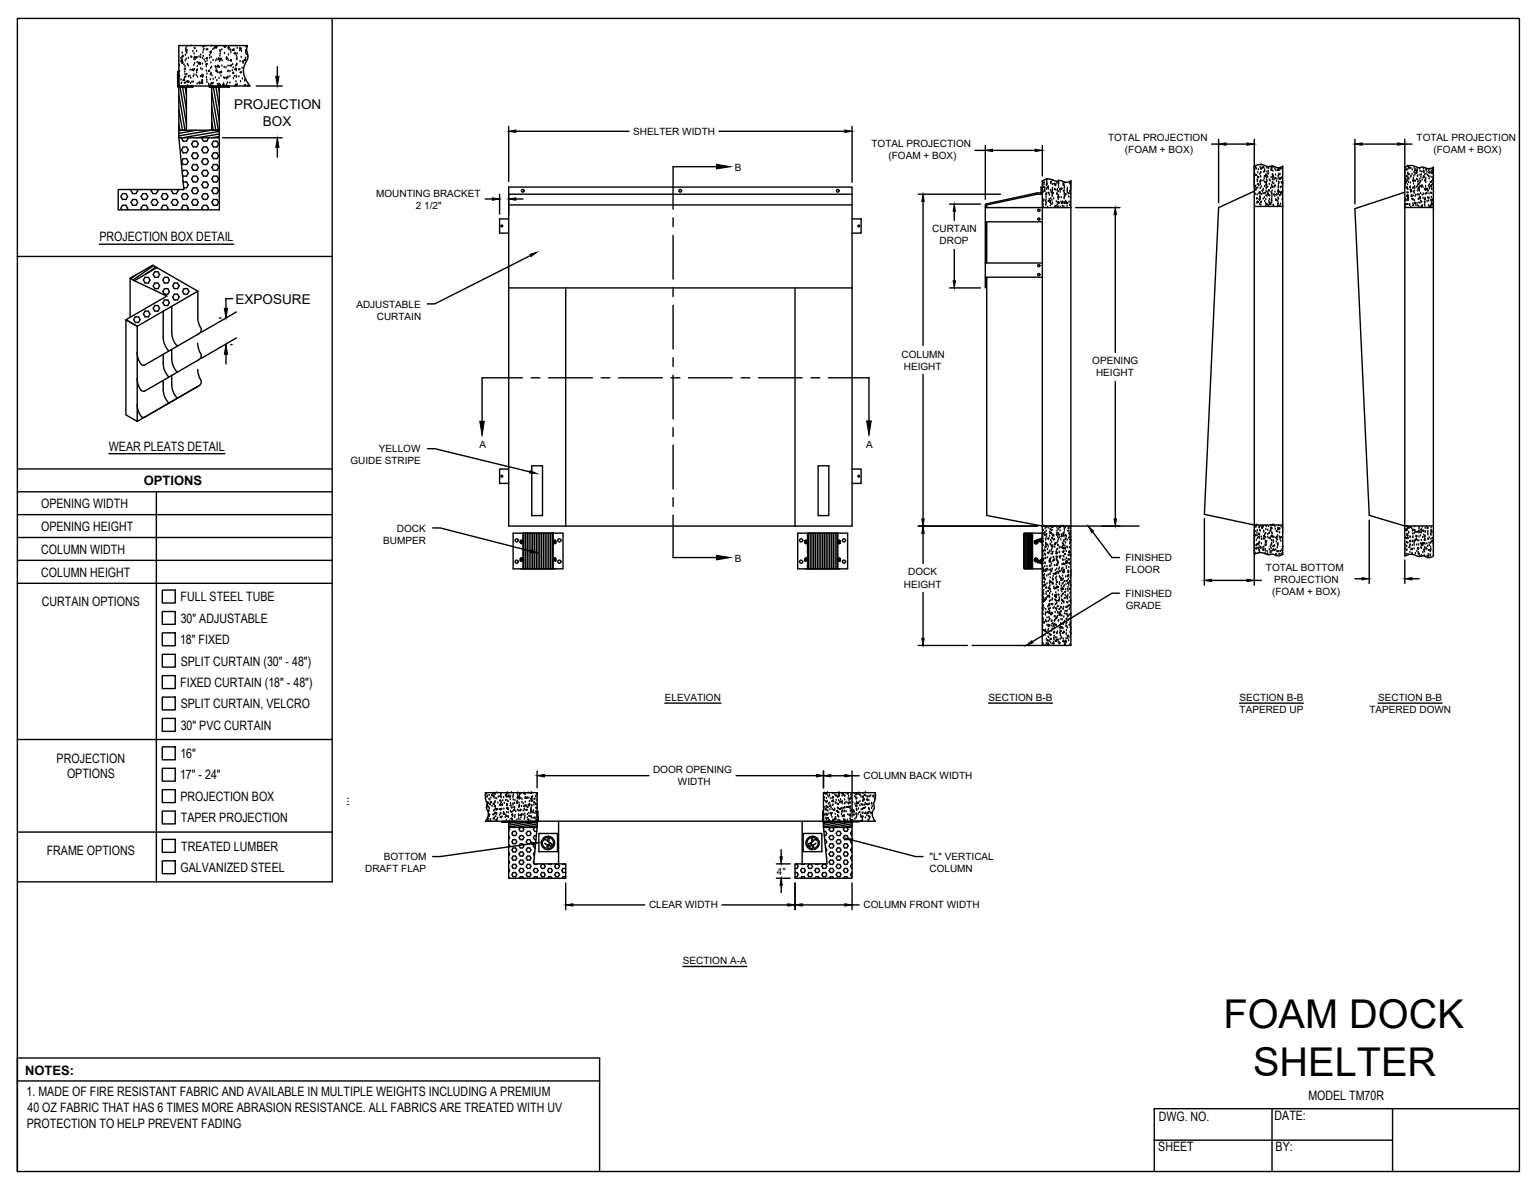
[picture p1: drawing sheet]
<svg xmlns="http://www.w3.org/2000/svg" width="279mm" height="216mm" viewBox="0 0 279 216" stroke-linecap="round" stroke-linejoin="round" font-family="sans-serif">
<defs><g id="words">
<g font-size="7.2">
<text x="222.1" y="186.7">FOAM DOCK</text>
<text x="227.5" y="195.4">SHELTER</text>
</g>
<g font-size="2.5">
<text x="42.5" y="19.9">PROJECTION</text>
<text x="47.7" y="22.8">BOX</text>
<text x="42.8" y="55.2">EXPOSURE</text>
</g>
<g font-size="2.4">
<text x="18" y="43.8">PROJECTION BOX DETAIL</text>
<text x="19.8" y="81.9">WEAR PLEATS DETAIL</text>
<text x="26.1" y="88">OPTIONS</text>
<text x="7.5" y="92.3">OPENING WIDTH</text>
<text x="7.5" y="96.4">OPENING HEIGHT</text>
<text x="7.5" y="100.6">COLUMN WIDTH</text>
<text x="7.5" y="104.7">COLUMN HEIGHT</text>
<text x="7.6" y="110.1">CURTAIN OPTIONS</text>
<text x="32.8" y="109.2">FULL STEEL TUBE</text>
<text x="32.8" y="113.1">30&quot; ADJUSTABLE</text>
<text x="32.7" y="116.9">18&quot; FIXED</text>
<text x="32.7" y="124.7">FIXED CURTAIN (18&quot; - 48&quot;)</text>
<text x="32.8" y="120.9">SPLIT CURTAIN (30&quot; - 48&quot;)</text>
<text x="32.8" y="128.6">SPLIT CURTAIN, VELCRO</text>
<text x="32.7" y="137.7">16&quot;</text>
<text x="32.8" y="132.5">30&quot; PVC CURTAIN</text>
<text x="10.3" y="138.5">PROJECTION</text>
<text x="12.2" y="141.4">OPTIONS</text>
<text x="32.7" y="141.5">17&quot; - 24&quot;</text>
<text x="32.7" y="145.4">PROJECTION BOX</text>
<text x="32.8" y="149.3">TAPER PROJECTION</text>
<text x="8.5" y="155.3">FRAME OPTIONS</text>
<text x="32.9" y="154.5">TREATED LUMBER</text>
<text x="32.8" y="158.3">GALVANIZED STEEL</text>
<text x="4.6" y="195.2">NOTES:</text>
<text x="4.8" y="199.1">1. MADE OF FIRE RESISTANT FABRIC AND AVAILABLE IN MULTIPLE WEIGHTS INCLUDING A PREMIUM</text>
<text x="5" y="201.9">40 OZ FABRIC THAT HAS 6 TIMES MORE ABRASION RESISTANCE. ALL FABRICS ARE TREATED WITH UV</text>
<text x="210.4" y="203.6">DWG. NO.</text>
<text x="231.4" y="203.4">DATE:</text>
<text x="237.5" y="199.8">MODEL TM70R</text>
<text x="4.9" y="204.8">PROTECTION TO HELP PREVENT FADING</text>
<text x="210.3" y="209.1">SHEET</text>
<text x="231.6" y="209">BY:</text>
</g>
<g font-size="1.8">
<text x="115" y="24.5">SHELTER WIDTH</text>
<text x="158.2" y="26.7">TOTAL PROJECTION</text>
<text x="161.3" y="28.9">(FOAM + BOX)</text>
<text x="201.2" y="25.5">TOTAL PROJECTION</text>
<text x="204.2" y="27.7">(FOAM + BOX)</text>
<text x="257.2" y="25.5">TOTAL PROJECTION</text>
<text x="260.2" y="27.7">(FOAM + BOX)</text>
<text x="68.3" y="35.7">MOUNTING BRACKET</text>
<text x="133.4" y="31">B</text>
<text x="75.5" y="37.9">2 1/2&quot;</text>
<text x="169.2" y="42.2">CURTAIN</text>
<text x="170.6" y="44.4">DROP</text>
<text x="64.7" y="55.8">ADJUSTABLE</text>
<text x="68.4" y="58">CURTAIN</text>
<text x="163.7" y="64.9">COLUMN</text>
<text x="164.1" y="67.1">HEIGHT</text>
<text x="198.3" y="66.2">OPENING</text>
<text x="199" y="68.3">HEIGHT</text>
<text x="68.8" y="82.1">YELLOW</text>
<text x="87" y="81.4">A</text>
<text x="157.3" y="81.3">A</text>
<text x="63.6" y="84.3">GUIDE STRIPE</text>
<text x="69.6" y="98.7">BUMPER</text>
<text x="72.1" y="96.5">DOCK</text>
<text x="133.4" y="102">B</text>
<text x="204.3" y="101.9">FINISHED</text>
<text x="164.1" y="106.7">HEIGHT</text>
<text x="164.9" y="104.5">DOCK</text>
<text x="204.3" y="104.1">FLOOR</text>
<text x="229.8" y="103.7">TOTAL BOTTOM</text>
<text x="231.3" y="105.9">PROJECTION</text>
<text x="204.3" y="108.4">FINISHED</text>
<text x="204.4" y="110.6">GRADE</text>
<text x="230.9" y="108">(FOAM + BOX)</text>
<text x="120.7" y="127.3">ELEVATION</text>
<text x="179.5" y="127.3">SECTION B-B</text>
<text x="225" y="127.3">SECTION B-B</text>
<text x="225" y="129.5">TAPERED UP</text>
<text x="248.6" y="129.5">TAPERED DOWN</text>
<text x="250.2" y="127.3">SECTION B-B</text>
<text x="118.6" y="140.4">DOOR OPENING</text>
<text x="123.1" y="142.6">WIDTH</text>
<text x="156.8" y="141.5">COLUMN BACK WIDTH</text>
<text x="53.4" y="146.3">EXPOSURE</text>
<text x="66.3" y="158.4">DRAFT FLAP</text>
<text x="69.7" y="156.2">BOTTOM</text>
<text x="141" y="158.8">4&quot;</text>
<text x="168.7" y="156.2">&quot;L&quot; VERTICAL</text>
<text x="168.7" y="158.4">COLUMN</text>
<text x="117.8" y="165">CLEAR WIDTH</text>
<text x="156.8" y="165">COLUMN FRONT WIDTH</text>
<text x="124" y="175.1">SECTION A-A</text>
</g>
</g></defs>
<!-- layer: ANNOTATIONS -->
<g fill="none" stroke="#000" stroke-width=".25">
<path d="M46.5 15.6h4.7M50.4 12.1v1.8M40.4 25h10.8M50.4 26.8v1.7M88.1 36.1h1.3M90.7 35.3v3.6M92.4 23v9.9M92.4 35.3v3.6M93.6 36.1h1.4M93.6 23.8h20.6M130.5 23.8h22.9M154.7 23v10.1"/>
<path d="M166.7 35.3h14.9M167.6 36.6v26.1M172.4 37.1h5.6M173.2 38.4v1.6M177 27.3h1.9M178.9 26.4v9.8M180.2 27.3h7.7M189.2 26.4v5.6M195.3 37.7h8M202.5 39v25M219.9 26.2h1.3M221.2 25.3v11.5"/>
<path d="M222.5 26.2h3.9M227.7 25.3v8.5M246 25.3v11.7M247.3 26.2h6.4M255 25.3v8.7M255 26.2h1.3M39.9 57.7h.3M42.2 54.2h-1.2v1.8M42.9 56.6l-6.3 3.7M96.3 46.4l-17.4 8.8h-1.3M172.4 52.3h5.6M173.2 45.3v5.7"/>
<path d="M41 64.3v1.8M41.9 62.6h.2M42.9 61.4l-6.3 3.6M167.6 68v26.2M202.5 69.3v24.9M77.6 81.5h1.3l17.3 4.2M78.5 95.9h1.4l16.5 4.2M166.7 95.5h21.7M167.6 96.8v5.5M198.4 96.6l3.5 4.6h1.3M200 95.5h3.3M218.7 94.1v12.2"/>
<path d="M227.7 96.2v10.1M248.6 94.4v11.6M166.7 117.2h8.9M167.6 107.6v8.3M203.2 107.7h-1.3l-14.5 8.8M220 105.4h6.4M227.7 105.4h1.3M246 105.1h1.3M255 101.7v4.3M256.3 105.1h1.3M97.5 140v3.1M120.7 127.7h10.2"/>
<path d="M149.5 140v3.1M154.7 140v8.3M179.5 127.7h11.6M225 127.7h11.6M250.2 127.7h11.6M96.5 153.2l-16.6 2.3h-1.4M98.8 140.8h19M133.6 140.8h14.6M140.9 159.5h2.6M140.9 156.9h2.6M141.8 154.3v1.3M150.8 140.9h2.6"/>
<path d="M154.7 140.9h1.3M154.7 152.5l11.5 3h1.4M102.7 160.3v4.9M104 164.3h13.1M124 175.5h11.6M131.1 164.3h11.9M141.8 160.8v1.3M144.3 160.3v4.9M145.6 164.3h7.8M154.7 164.3h1.3M154.7 160.3v4.9"/>
</g>
<g fill="#000" stroke="#000" stroke-width=".18">
<path d="M50.1 13.9h.6l-.3 1.7zM50.4 25l.3 1.8h-.6zM89.4 35.9l1.3 .2-1.3 .3zM92.4 36.1l1.2-.2v.5zM92.4 23.8l1.2-.2v.4zM153.4 23.6l1.3 .2-1.3 .2zM167.6 35.3l.2 1.3h-.5zM173.2 37.1l.3 1.3h-.5zM178.9 27.3l1.3-.2v.4zM187.9 27.1l1.3 .2-1.3 .2zM202.5 37.7l.2 1.3h-.5zM221.2 26.2l1.3-.2v.4z"/>
<path d="M226.4 26l1.3 .2-1.3 .2zM246 26.2l1.3-.2v.4zM253.7 26l1.3 .2-1.3 .2zM40.7 56h.6l-.3 1.7zM96.2 46.2l1.3-.4-1.1 .8zM173 51h.5l-.3 1.3zM41 62.6l.3 1.7h-.6zM96.3 85.5l1.2 .5-1.3-.1zM96.4 99.9l1.2 .5-1.3-.1zM167.3 94.2h.5l-.2 1.3zM167.6 95.5l.2 1.3h-.5zM197.6 95.5l.9 .9-.3 .3z"/>
<path d="M202.2 94.2h.5l-.2 1.3zM167.3 115.9h.5l-.2 1.3zM186.3 117.2l1-.8 .2 .3zM218.7 105.4l1.3-.2v.4zM226.4 105.2l1.3 .2-1.3 .2zM247.3 104.9l1.3 .2-1.3 .2zM255 105.1l1.3-.2v.4zM96.5 153h1.3l-1.2 .4zM97.5 140.8l1.3-.2v.5zM141.6 155.6h.4l-.2 1.3zM148.2 140.6l1.3 .2-1.3 .3zM149.5 140.9l1.3-.2v.4z"/>
<path d="M153.4 140.7l1.3 .2-1.3 .2zM153.5 152.2l1.3 .1-.1 .5zM102.7 164.3l1.3-.2v.4zM141.8 159.5l.2 1.3h-.4zM143 164.1l1.3 .2-1.3 .2zM144.3 164.3l1.3-.2v.4zM153.4 164.1l1.3 .2-1.3 .2z"/>
</g>
<!-- layer: LC20R -->
<g fill="none" stroke="#000" stroke-width=".25">
<path d="M92.4 34h62.3v61.5h-62.3zM92.4 39.8h-1.7v2.5h1.7M92.4 35.3h62.3M92.4 37.2h62.3M154.7 39.8h1.6v2.5h-1.6M178.9 37.7h15.5M189.2 34h-.2v1h-.7l-9.4 2.1v15.2M189.2 35.3h-.9l-9.2 1.9v.5M189.4 37.1h.1M189.4 37.6h.1M189.4 34.9h.1M189.5 34h.1"/>
<path d="M189.5 36.5h.1M189.5 33.2h.1M189.5 36.3h.1M189.5 33.6h.1M189.5 34.1l.2-.1v.1zM189.6 33.2h.1M189.6 34.6h.1M189.7 34.8h.1M189.8 37.3h.1M189.9 36.6h.1M189.9 35.4h.1M189.9 35.8h.1"/>
<path d="M189.9 37h.1M189.9 36.8h.1M189.9 35.1h.1M189.9 36.3h.1M189.9 34.4h.1M190 33.7h.1M190 35.3h.1M190 32.6h.1M190 33h.1M190 33.2h.1M190.1 33.3v.1h-.1zM190.1 32.5h.1"/>
<path d="M190.2 37.7h.1M190.3 33.9h.1M190.3 33.9v.2h-.2zM190.3 34.3h.1M190.3 36.5l.2-.1-.1 .2zM190.4 34.9v.2l-.1-.1zM190.5 36.2h.1M190.5 35.4h.1M190.6 36.3v.2h-.2zM190.6 36.6h.1M190.7 37.4h.1M190.7 36.5v.2h-.1z"/>
<path d="M190.7 34.6h.1M190.7 36.9h.1M190.7 33.2h.1M190.8 34.6h.1M190.8 36.1h.1M190.8 33.4h.1M190.8 33.1h.1M190.8 34.9h.2l-.1 .1zM191 37.1h.1M191 36.4h.1M191 35.7h.1M191 35.5h.1"/>
<path d="M191.1 34.9h.1M191.1 35.3h.1M191.1 34.2h.1M191.1 34.6h.1M191.1 36.9h.1M191.1 33.5h.1M191.1 32.8h.1M191.2 35.1h.1M191.3 36.1h.1M191.3 33.4l.2-.1v.1zM191.5 34.4h.1M191.5 37.6h.1"/>
<path d="M191.6 34.5h.1M191.6 37.4l.1-.1v.1zM191.6 33.4v.2l-.1-.1zM191.6 33.7h.1M191.8 36.6h.1M191.9 35.2h.1M191.9 33.3h.1M191.9 34.7h.1M191.9 35.1l.1 .1h-.2zM192 37.2h.1M192 34.4h.1M192 37.7h.1"/>
<path d="M192 35.9h.1M192 33.1h.1M192.1 37h.1M192.1 37.5h.1M192.1 36.8h.1M192.1 36.2h.1M192.1 35.8l.2-.1-.1 .2zM192.1 35.5h.1M192.1 36.8l.1-.1 .1 .1zM192.2 34.8h.1M192.2 34.1h.1M192.2 33.7h.1"/>
<path d="M192.2 35.5h.1M192.2 32.9h.1M192.2 33.4h.1M192.2 36.9h.1M192.4 34.4h.1M192.5 37.6h.1M192.5 34.9h.1M192.6 34.2v.2h-.2zM192.6 36.7h.1M192.6 34.4h.1M192.6 34.2h.2l-.1 .1zM192.7 35.9h.1"/>
<path d="M192.8 36.7l.1 .2h-.2zM192.9 37.4h.1M192.9 36.7h.1M193 33.5h.1M193 33.3h.1M193.1 34.7h.1M193.1 37.5h.1M193.2 36.8h.1M193.2 33.6v.1h-.1zM193.2 36.1h.1M193.2 35.8h.1M193.2 35.4h.1"/>
<path d="M193.2 35.1h.1M193.2 36.9h.1M193.2 34.2h.1M193.2 34.7h.1M193.3 34h.1M193.3 33.2h.1M193.3 35.7h.1M193.3 35.6h.1M193.4 37h.1M193.4 36.7l.1-.1v.1zM193.4 36.6h.1M193.5 35.2v.1h-.1z"/>
<path d="M193.7 37.4h.1M193.7 34.7h.1M193.8 35h.1M193.8 34.5h.1M193.8 34.2h.1M193.8 36.8v.1h-.1zM193.9 35.1l.2-.1-.1 .2zM194 35.7h.1M194.1 36.7h.1M194.2 33.4h.1M194.2 34.8h.1M194.2 37.3h.1"/>
<path d="M194.2 37.4h.1M194.3 36.7h.1M194.3 35.9h.1M194.3 35.2h.1M194.3 34.1h.1M194.4 34.5h.1M194.4 33.4h.1M194.4 33.8h.1M194.4 33.1h.1M227.7 33h.1M227.7 34.7l-6.5 3-2.5 55.7 9 1.9h5.2M227.7 30.2a2.45 2.45 0 0 1 2.5 0h.3a1.21 1.21 0 0 1 1.3 .2l.5 .1 .6-.3v70.5a2.45 2.45 0 0 1-2-.1 1.85 1.85 0 0 1-1.7-.2 1.91 1.91 0 0 0-1.5 .3z"/>
<path d="M227.7 31.7l.1-.1v.2h-.1M227.7 37.5h5.2M227.7 32.2h.1M227.7 33.8h.1M227.8 37.2h.1M227.8 33h.1M227.8 31.5h.1M227.8 30.8h.1M227.8 30.1l-.1 .1M227.8 33.7h.2l-.1 .1zM227.9 33.9h.1M227.9 35.3h.1"/>
<path d="M228 34.6h.1M228 30.5h.1M228.1 30.7h.1M228.1 31.7v.2l-.1-.1zM228.1 34.1v.2h-.2zM228.2 36.1h.1M228.2 36.9h.1M228.2 35.4h.1M228.3 32.7h.1M228.3 32.8h.1M228.3 33h.1M228.3 36.8h.1"/>
<path d="M228.3 32.2h.1M228.3 34.1h.1M228.3 31.4h.1M228.3 32.2l.2-.1v.2zM228.4 36.5v.2h-.2zM228.4 33.3v.2h-.1zM228.5 30.8h.1M228.5 33.7h.1M228.6 35.1l.1-.1v.1zM228.6 36.2l.1-.1v.1zM228.6 35h.1M228.7 37.1h.1"/>
<path d="M228.7 36.4h.1M228.7 31.7h.1M228.7 35.7h.1M228.7 34.9h.1M228.7 33.1h.1M228.7 36h.1M228.8 35.9h.1M228.8 33.1h.1M228.8 30.4h.1M228.8 35.2h.1M228.8 34.2h.1M228.8 33.5h.1"/>
<path d="M228.8 32.8h.1M228.9 32.1h.1M228.9 30.6h.1v.1zM228.9 31.4h.1M228.9 37.3h.1M228.9 30.6h.1M228.9 29.9h.1M229 36.7h.1M229 36.6v.1h-.1zM229 33.9h.1M229 35.3h.1M229.1 32.9h.1"/>
<path d="M229.1 34.6l.2-.1-.1 .2zM229.1 30.6h.1M229.3 35.2h.1M229.3 36.2h.1M229.3 30.2l.1 .2h-.2zM229.3 34.4h.1M229.4 31.3h.1M229.4 32.8h.1M229.4 30.5h.1M229.5 35.2h.1M229.5 32.4h.1M229.6 35.9h.1"/>
<path d="M229.6 36.6h.1M229.6 33.9h.1M229.6 31.2h.1M229.6 30.9h.1M229.6 33h.2l-.1 .1zM229.6 31.9l.1 .1h-.2zM229.7 32h.1M229.7 35.1h.1M229.8 37h.1M229.8 37.4h.1M229.8 36.2h.1M229.8 35.5h.1"/>
<path d="M229.8 31.7h.1M229.9 34.8h.1M229.9 34.3h.1M229.9 37h.1v.1zM229.9 34.1h.1M229.9 33.1h.1M229.9 33.5h.1M229.9 33.4h.1M229.9 32.6h.1M229.9 33.5l.1 .1h-.2zM230 31.9h.1M230 31.2h.1"/>
<path d="M230 30.4h.1M230 30.5h.1M230 35.6h.1M230 32.9h.1M230 37.3h.1M230.1 32v.2h-.2zM230.1 35.1h.1M230.1 31.5l.2-.1v.2zM230.2 34h.1M230.2 35.3h.1M230.2 31.2h.1M230.2 35.1l.1 .1h-.2z"/>
<path d="M230.3 30.6h.1M230.3 37.4h.1M230.4 36.6h.1M230.4 34.4v.2h-.2zM230.4 35.5l.1-.1v.1zM230.4 33.5h.1M230.5 36.2h.1M230.5 32.7h.1M230.5 36.7v.2l-.1-.1zM230.6 32.9h.1M230.7 36.9v.2h-.2zM230.7 34.2h.1"/>
<path d="M230.7 30.9h.1M230.8 34.9h.1M230.8 32.2h.1M230.8 30.3h.1M230.8 36.4h.1M230.8 33.7h.1M230.9 36.8h.1M230.9 30.9h.1M230.9 30.4v.1h-.1zM230.9 36.1h.1M230.9 35.1h.1M230.9 36.5h.1"/>
<path d="M230.9 35.7h.1M230.9 33.9h.2l-.1 .1zM230.9 35.4h.1M230.9 34.7h.1M231 34h.1M231 33.2h.1M231 31.8h.1M231 32.6h.1M231 32.5h.1M231.1 31.8h.1M231.1 31.1h.1M231.1 30.4h.1"/>
<path d="M231.1 37.3h.1M231.2 32v.1h-.1zM231.2 37.4h.1M231.2 33.4h.1M231.3 35.4h.1M231.3 32.7h.1M231.3 34h.1M231.4 35.4h.1M231.4 30.7h.1M231.4 32.3h.2l-.1 .1zM231.5 35.6h.1M231.5 34.9h.1"/>
<path d="M231.5 33.6v.1h-.1zM231.6 31.8h.1M231.6 36.3h.1M231.6 31h.1M231.7 36.3h.1v.1zM231.7 36.4h.1M231.7 32.9h.1M231.8 35.2v.2l-.1-.1zM231.8 32.5h.1M231.9 31h.1M232 37.4h.1M232 30.8l.1-.1v.2z"/>
<path d="M232 36.7h.1M232 35.9h.1M232 37.5h.1M232 34.7h.1M232 32h.1M232 34.8h.1M232.1 35.2h.1M232.1 34h.1M232.1 34.5h.1M232.1 36.9v.1h-.1zM232.1 33.8h.1M232.1 36.2h.1"/>
<path d="M232.1 33.1h.1M232.1 33.4h.1M232.1 30.7h.1M232.1 30.9h.1M232.2 32.3h.1M232.2 31.8h.1M232.2 31.6h.1M232.2 30.9h.1M232.2 33.2h.1M232.2 34.8l.1-.1v.2zM232.2 32.5l.2-.2v.3zM232.3 35.5h.1"/>
<path d="M232.3 37.4h.1M232.4 31.7h.1M232.4 30.5l.1 .1h-.2zM232.5 34.1h.1M232.5 35.5h.1M232.5 37.1h.1M232.5 35l.2-.2v.2zM232.5 35.2h.1M232.5 32.5h.1M232.6 30.7h.1M232.6 34h.1M232.6 33.2h.1"/>
<path d="M232.6 32.2l.1-.1v.2zM232.7 33.2h.2l-.1 .1zM232.8 36.3h.1M232.8 34.7h.1M232.9 37.4h.1M255 30.4a2.49 2.49 0 0 1 2.6 0h.2a1.34 1.34 0 0 1 1.3 .2h.5l.6-.2v70.6a1.71 1.71 0 0 1-1.9-.1h-.1a1.48 1.48 0 0 1-1.4-.1l-.3-.1a2.05 2.05 0 0 0-1.5 .3zM255 37v.2M255 37.5h.1l-.1 .1M255 34.9l-9 3 2.6 55.7 6.4 1.9h5.2M255 37.7h5.2M255.1 37.2h.1M255.1 33.1l.1-.2 .1 .2z"/>
<path d="M255.1 36.4h.1M255.2 36.1h.1M255.2 33.3h.1M255.2 32.6h.1M255.3 32l.1-.1v.2zM255.3 32.8h.1M255.3 34.2h.1M255.4 37.1h.1M255.4 35.6l.1-.2 .1 .2zM255.4 30.7v.1h-.1zM255.4 36.4h.1M255.4 35.7h.1"/>
<path d="M255.5 35h.1M255.5 34.1h.1M255.5 34.3h.1M255.5 36l.2-.1-.1 .2zM255.5 33.6h.1M255.5 32.9h.1M255.6 32.1h.1M255.6 30.2h.1M255.6 31.4h.1M255.6 37.1h.1M255.6 34.4h.1M255.6 31.7h.1"/>
<path d="M255.6 35h.1M255.6 30.7h.1M255.6 36.4h.1M255.7 36.4h.1M255.7 35.9h.1M255.7 35.6h.1M255.7 33.1h.1M255.7 30.4h.1M255.7 32.3v.1h-.1zM255.7 31.7h.1M255.8 32.5h.1M255.8 31.7h.1"/>
<path d="M255.8 30.4h.1v.1zM255.9 37.3h.1M255.9 37.1h.1M256 33.9v.2h-.1zM256 33.9h.1M256 33.2h.1M256 34.4h.2l-.1 .1zM256.1 37.6h.1M256.1 34.9h.1M256.1 32.2h.1M256.1 30.6h.1M256.2 32h.1"/>
<path d="M256.2 35.5h.1M256.2 34.8h.1M256.3 35.5v.2h-.1zM256.3 36.2h.1M256.3 31.6h.1M256.4 30.9h.1M256.5 32.8h.1M256.5 34.2h.1M256.5 36.3h.1M256.5 37h.1M256.6 35.6h.1M256.6 32.9l.1-.1v.2z"/>
<path d="M256.6 34.8h.1M256.6 32.4h.1M256.6 34.1h.1M256.6 37.2v.1h-.1zM256.6 33.4h.1M256.7 32.7h.1M256.7 32h.1M256.7 31.3h.1M256.7 30.5h.1M256.8 35.1h.1M256.8 36.4h.1M256.8 34.7h.1"/>
<path d="M256.8 36.9l.1-.1v.1zM256.8 33.9h.1M256.8 36.9h.1M256.9 34.2h.1M256.9 31.5h.1M256.9 31.7h.1M256.9 30.8h.1M256.9 35.6h.1M256.9 32.9h.1M256.9 30.8l.1 .1h-.2zM257 37.3h.1M257 35.4h.1"/>
<path d="M257.1 31.3h.1v.1zM257.2 31.5h.1M257.2 34h.1M257.2 32.4l.1 .2h-.1zM257.3 36.9h.1M257.3 30.8v.2h-.2zM257.3 30.6h.1M257.3 32h.1M257.3 35.3l.2-.1-.1 .2zM257.4 37.4h.1M257.4 34.7h.1M257.4 31.9h.1"/>
<path d="M257.4 33.8h.1M257.4 33h.1M257.5 36.2h.1M257.6 34.1v.1h-.1zM257.6 33.3v.2h-.2zM257.6 37.5h.1M257.6 32.9h.1M257.6 34.6h.1M257.6 36.9h.1M257.6 36.1h.1M257.6 34.3h.1M257.7 35.4h.1"/>
<path d="M257.7 34.7h.1M257.7 34h.1M257.7 30.7h.1M257.7 33.3h.1M257.8 32.5h.1M257.8 31.8h.1M257.8 31.1h.1M257.8 36.9h.1M257.8 36.1h.1M257.8 35.7l.1 .2h-.2zM257.9 35.7v.1h-.2zM257.9 33.7h.1v.1z"/>
<path d="M257.9 35.1h.1M257.9 33h.1M257.9 36.5h.1M258 32.2h.1M258 31.8h.1M258 37.6h.1M258.1 36.7h.1M258.1 34h.1M258.1 31.2h.1M258.1 37.3l.1 .1h-.2zM258.2 33.7h.1M258.2 35.4h.1"/>
<path d="M258.2 32.7h.1M258.2 37.4h.1M258.3 34h.1M258.4 36h.1M258.4 32.2l.1-.1v.2zM258.4 35.2h.1M258.4 30.7h.1M258.5 32.1h.1M258.5 30.9v.2h-.1zM258.5 31.3h.1M258.6 37.2h.1M258.6 36.8h.1"/>
<path d="M258.6 36.2l.2-.1-.1 .1zM258.6 34.4h.1M258.6 31.7h.1M258.6 36.3h.1M258.7 37.4h.1M258.7 36.7h.1M258.7 36h.1M258.7 35.3h.1M258.7 32.9h.1M258.8 34.5h.1M258.8 34.3h.1M258.8 32.6v.1h-.1z"/>
<path d="M258.8 33.8h.1M258.8 33.1h.1M258.8 32.4h.1M258.9 31.7h.1M258.9 31h.1M258.9 35.2h.1M259 34.4h.1M259 34.3l.1-.1v.1zM259 30.6h-.1h.1M259.1 35.2h.1M259.1 31.3h.1M259.1 36.6h.1"/>
<path d="M259.1 34.6l.2-.1-.1 .2zM259.2 31.8h.1M259.2 35.9h.1M259.3 32h.1M259.4 36.5h.1M259.4 33.8h.1M259.4 37.4h.1M259.4 31h.1M259.4 35.8v.1h-.1zM259.4 35.2h.1M259.5 32.5h.1M259.5 34.1h.1"/>
<path d="M259.5 34.3h.1M259.5 33.5h.1M259.6 31.2v.2h-.2zM259.6 30.7h.1M259.6 37.5l.1-.1v.2zM259.6 32.1h.1M259.7 33h.1v.1zM259.8 35.1h.1M259.8 36.3h.1M259.8 37.3h.1M259.8 36.5h.1M259.8 35.8h.1"/>
<path d="M259.8 33.6l.1 .2h-.2zM259.9 31.2h.1M259.9 35.1h.1M259.9 37h.1M259.9 34.2h.1M259.9 31.5h.1M259.9 37h.2l-.1 .1zM259.9 34.4h.1M259.9 33h.1M259.9 33.7h.1M259.9 37.4h.1M260 32.2h.1"/>
<path d="M260 36.3l.1-.2 .1 .2zM260 31.5h.1M260 36.6h.1M260 30.8h.1M260 31.1l.1 .1h-.2zM260.1 33.5h.1M260.1 32.7h.1M260.2 31.5h.1M260.2 35.2h.1M92.4 52.3h62.3M102.7 52.3v43.2M144.3 52.3v43.2"/>
<path d="M178.9 40.3h10.3M178.9 47.8h10.3M178.9 50.3h10.3M179.1 50.3v43.3l10.1 1.9h17.6M179.1 40.3v7.5M92.4 85.2h-1.7v2.6h1.7M93.2 96.8h9v6.5h-9zM94.5 98.2l.1 .4M94.6 98.1h.3v.6h-.3zM94.6 98.2h-.2l.1 .4M94.6 98.1v.6M94.6 98.4h.3h-.3"/>
<path d="M94.9 98.1v.6M94.9 96.8v6.5h.2M95.1 96.8v6.5M95.4 96.8v6.5M95.7 96.8v6.5M96.1 96.8v6.5M96.4 96.8v6.5M96.5 84.6h2v9h-2zM96.7 96.8v6.5M97 96.8v6.5M97.4 96.8v6.5M97.7 96.8v6.5"/>
<path d="M98 96.8v6.5M98.3 96.8v6.5M98.7 96.8v6.5M99 96.8v6.5M99.3 96.8v6.5M99.6 96.8v6.5M99.9 96.8v6.5M100.3 96.8v6.5M100.4 96.8v6.5h-5.3M100.4 98.1h.4v.6h-.4zM100.5 98.1v.3M100.7 98.1v.6"/>
<path d="M100.8 98.4h-.3h.3M100.8 98.2h.1v.4v-.4M100.8 98.6h.1M144.8 96.8h9.1v6.5h-9.1zM146.2 98.2l-.1 .4h.1M146.2 98.2v.4M146.2 98.2h.1M146.2 98.1h.4v.6h-.4zM146.3 98.4v.3M146.3 98.1v.3M146.3 98.4h.3h-.3M146.6 98.1v.6"/>
<path d="M147.1 96.8v6.5M147.4 96.8v6.5M147.7 96.8v6.5M148 96.8v6.5M148.4 96.8v6.5M148.5 84.6h2v9h-2zM148.7 96.8v6.5M149 96.8v6.5M149.4 96.8v6.5M149.7 96.8v6.5M150 96.8v6.5M150.3 96.8v6.5"/>
<path d="M150.6 96.8v6.5M151 96.8v6.5M151.3 96.8v6.5M151.6 96.8v6.5M151.9 96.8v6.5M152.1 98.1h.3v.6h-.3M152.1 96.8v6.5M152.1 98.1v.6M152.4 98.4h-.3h.3M152.4 98.4v.3M152.4 98.1v.3M152.4 98.2h.2v.4h-.2"/>
<path d="M152.5 98.2v.4M154.7 85.2h1.6v2.6h-1.6M185.9 96.8v6.5M186.1 96.8v6.5M186.3 96.8v6.5M186.4 96.8v6.5M186.6 96.8v6.5M186.8 96.8v6.5M186.9 96.8v6.5M187.1 96.8v6.5M187.2 96.8v6.5M187.4 96.8v6.5"/>
<path d="M187.5 96.8v6.5M187.9 98.1h.4l.1 .3-.1 .3h-.4l-.1-.3zM188.3 98.3h.5zM188.3 98v.3M188.4 98v.3M188.8 98.4h.1M188.8 98.1h.1M188.8 98h-.5h.5M188.9 98.1h-.1M188.9 98.1h.2M188.9 98.4h.2M189.1 98.1h.1"/>
<path d="M189.2 98.4h-.1M189.2 98.1h-.1M189.2 97.8h-.3l-.1 .6M189.2 96.8l.2 .2M189.2 97.6v1M189.2 98.4h.2M189.2 97.8h.2M189.3 97.6h.1M189.4 99h.1M189.4 95.5h.1M189.4 98.3h.1M189.4 96.3h.1"/>
<path d="M189.4 96.8l-3.5 .1-.1 6.2 .2 .2M189.6 96.8h.1M189.6 97.1l.1-.1v.2zM189.6 99.9h.1M189.7 96.8h.1M189.7 99.3h.2l-.1 .1zM189.8 96h.1M189.8 99.3h.1M189.8 98.6h.1M189.8 98.1h.1M189.8 97.9h.1M189.9 97.2h.1"/>
<path d="M189.9 99h.1M189.9 96.5h.1M189.9 95.7h.1M190 97.5h.1M190 95.7h.1M190 98.6v.2h-.1zM190 97.1h.1M190.2 99.8h.1M190.2 99h.1M190.2 97.7h.2v.1zM190.3 95.9h.1M190.3 97.9h.1"/>
<path d="M190.3 99.3h.1M190.5 96.6h.1M190.6 97.4h.1M190.6 98.8h.1M190.6 96.1h.1M190.7 96.8h.1M190.7 98.9h.1M190.8 98.1h.1M190.8 96.2l.1-.1v.1zM190.8 96.6v.2h-.2zM190.9 99.9h.1M190.9 99.2h.1"/>
<path d="M190.9 98.5h.1M190.9 95.5v.2h-.1zM190.9 99.3l.2-.2v.2zM190.9 97.8h.1M191 97h.1M191 96.3h.1M191 99.7h.1M191 95.6h.1M191 99.1h.1M191.1 97.9h.1M191.1 95.8h.1M191.1 95.7h.1"/>
<path d="M191.2 97.1h.1M191.2 97.2v.1h-.1zM191.3 98.1h.1M191.3 97.3h.1M191.4 98h.1M191.5 99.4h.1M191.5 98.8v.1h-.1zM191.5 98.6h.2l-.1 .1zM191.6 98.8h.1M191.8 99.9h.1M191.8 97.2h.1M191.9 96.9h.1"/>
<path d="M191.9 97.2h.1M191.9 96.5h.1M191.9 98.6h.1M191.9 95.9h.1M192 99.8h.1M192 99h.1M192 98.3h.1M192 97.6h.1M192.1 97h.1v.1zM192.1 96.9h.1M192.1 96.2h.1M192.1 98h.1"/>
<path d="M192.2 99.1h.1M192.3 95.8h.1M192.3 97.6h.1M192.3 97.2h.1M192.3 99.5h.1M192.4 96.4h.1M192.5 95.6h.1M192.5 95.7v.1h-.1zM192.6 98h.1M192.6 99.4h.1M192.7 95.5h.1M192.7 97.1h.1"/>
<path d="M192.8 97.3v.1h-.1zM192.8 99.5l.2-.1-.1 .1zM192.9 99.4h.1M192.9 98.7h.1M193 95.5h.1M193 96.9h.1M193.1 99.7h.1M193.1 96.9h.1M193.1 98.9v.1h-.1zM193.1 99.6h.1M193.1 98.9h.1M193.1 97v.2h-.2z"/>
<path d="M193.1 98.2h.1M193.1 98.4h.1M193.2 97.5h.1M193.2 95.7h.1M193.2 96.7h.1M193.2 96h.1M193.3 96.3h.1M193.3 99.2h.1M193.3 97.9h.2l-.1 .1zM193.4 99.4v.3l-.2-.1zM193.4 95.8h.1M193.5 98.6h.1"/>
<path d="M193.5 97.2h.1M193.5 97.8h.1M193.6 97.4h.1M193.7 99.3h.1M193.7 98.1h.1M193.8 99.5h.1M193.9 96.4l.1-.1v.1zM194 97.7h.1M194 95.8v.1h-.1zM194.1 96.9h.1M194.2 99.5h.1M194.2 97h.1"/>
<path d="M194.2 98.7h.1M194.2 98h.1M194.2 97.3h.1M194.3 96.6h.1M194.3 98.5h.1M194.3 95.9h.1M194.3 99.5h.1M194.3 97.4v.2h-.1zM194.3 96.7h.1M194.4 98.2h.1M227.8 97.5h.1M227.9 97.2l.1-.1v.1z"/>
<path d="M227.9 99.7h.1M228 96.6h.1M228 99l.2-.1-.1 .2zM228 95.5h.1M228 95.8h.1M228.1 98.1h.1M228.1 95.4h.1M228.2 99.7h.1M228.2 99.5h.1M228.2 96.8h.1M228.2 97.3h.1M228.3 96.4h.1"/>
<path d="M228.3 98.7v.1h-.1zM228.3 97.7h.1M228.4 99.6h.1M228.5 97l.1-.2v.2zM228.5 98.8h.1M228.5 97.4h.2l-.1 .1zM228.6 98.6h.1M228.6 95.7h.1M228.6 99.9h.1M228.6 100h.1M228.6 99.2h.1M228.6 95.9h.1"/>
<path d="M228.6 98.5h.1M228.6 97.8h.1M228.7 97h.1M228.7 96.3h.1M228.7 95.6h.1M228.7 99.5l.2-.2v.2zM228.8 96.5h.1M229 97.5h.1M229 98.7h.1M229 98h.1M229 95.9l.2-.1v.1zM229.2 95.5h.1"/>
<path d="M229.2 95.6l.1 .1h-.2zM229.3 99.5h.1M229.3 99.9l.1-.1v.1zM229.3 99.8h.1M229.4 97.9h.1M229.4 95.6h.1M229.4 96.4h.1M229.4 99.3h.1M229.4 96.6h.1M229.4 97.8h.1M229.5 97.2l.1 .1h-.2zM229.6 97.9h.1"/>
<path d="M229.6 97.1h.1M229.7 99.8h.1M229.7 99h.1M229.7 98.7h.1M229.7 98.3h.1M229.8 97.6h.1M229.8 96.9h.1M229.8 96.2h.1M229.8 98.3l.2-.1-.1 .2zM229.8 98.6h.1M229.8 98.8v.2l-.1-.1zM229.8 95.4h.1"/>
<path d="M229.9 98.4h.1M229.9 95.6h.1M230.1 97.6h.1M230.1 97h.1M230.2 96.3h.1M230.3 95.6h.1M230.3 96.7h.2l-.1 .1zM230.4 97.8h.1M230.4 99.8h.1M230.6 96.5h.1M230.6 97.9h.1M230.6 97.7h.1"/>
<path d="M230.6 99.3h.1M230.7 99.1h.1M230.7 96.4h.1M230.7 96.2h.1M230.7 95.4h.1M230.8 95.7v.1h-.1zM230.8 99.6h.1M230.8 98.9h.1M230.8 98.2h.1M230.9 98.7h.1M230.9 97.5h.1M230.9 96.7h.1"/>
<path d="M230.9 97.2v.2h-.1zM230.9 96h.1M230.9 96.9h.1M231 95.4h.1M231.1 97.3v.2h-.1zM231.1 99.2l.1-.1v.1zM231.1 98.1h.1M231.1 95.4h.1M231.2 99.2h.1M231.2 98.5h.1M231.2 99.7v.2l-.2-.1zM231.3 95.4h.1"/>
<path d="M231.3 97.6h.1M231.4 99v.1h-.1zM231.4 100h.1M231.4 95.7h.1M231.5 96.1h.1M231.6 99.8h.1M231.6 97.6l.2-.1-.1 .2zM231.7 96.5h.1M231.7 98.4h.1M231.8 97.9h.1M231.8 97.6h.1M231.9 97.5h.1"/>
<path d="M231.9 99.5h.1M231.9 98.7h.1M231.9 98h.1M231.9 98.9h.1M232 96.2h.1M232 99.1h.1M232 97.3h.1M232 96.6h.1M232 98.7h.1M232 95.9h.1M232.1 95.4h.1M232.1 96h.2l-.1 .1z"/>
<path d="M232.3 97.5h.1M232.3 96.8h.1M232.3 95.8v.2h-.1zM232.4 97.9h.1M232.5 97.7h.1M232.5 98.3h.1M232.6 95.7h.1M232.6 97.5v.1h-.1zM232.7 99.9h.1M232.8 99.8h.1M232.9 96.6h.1M232.9 96.7h.1"/>
<path d="M232.9 95.9h.1M232.9 99.1v.1M255 98.8v.1M255.1 97.7h.1M255.2 99.7h.1M255.3 96.4h.1M255.3 96v.2h-.1zM255.3 99.9h.1M255.3 99.2h.1M255.4 99.9h.1M255.4 98.5h.1M255.4 99.2h.1"/>
<path d="M255.4 97.8h.1M255.4 97.1h.1M255.4 96.4h.1M255.5 96.1h.1M255.5 95.6h.1M255.5 97.1h.1M255.5 97.3l.1-.1v.1zM255.5 98.6h.1M255.5 95.8h.1M255.6 98.6h.1M255.6 97.6v.2h-.1zM255.6 95.8l.2-.1v.2z"/>
<path d="M255.7 96.8h.1M255.7 96.7h.1M255.9 99.3v.1h-.1zM255.9 98.3l.2-.2v.2zM255.9 99.1h.1M255.9 98.3h.1M256 97.6h.1M256 95.7l.1-.1v.2zM256 97.5h.1M256 98.9h.1M256.2 99.8h.1M256.2 99.7l.2-.1-.1 .2z"/>
<path d="M256.3 96h.1M256.3 99.8h.1M256.4 99.8h.1M256.4 99.1h.1M256.4 96.4h.1M256.5 98.4h.1M256.5 98.3h.1M256.5 97.6h.1M256.5 96.9h.1M256.5 97.5h.1M256.5 96.2h.1M256.7 96.9h.1"/>
<path d="M256.7 99.7h.1M256.7 98.7h.1M256.7 99h.1M256.8 98.1h.1v.1zM256.8 95.6h.1M256.8 98.4h.1M256.8 96.2l.1 .1h-.2zM256.9 96.7h.1M257 97.4h.1M257.1 96.6h.1M257.1 97.8l.1 .1h-.2zM257.2 97.6h.1"/>
<path d="M257.2 99h.1M257.2 97.4h.1M257.3 96.6l.1-.1v.1zM257.3 98.1h.1M257.5 99.8h.1M257.5 99.4v.1h-.2zM257.5 99.6h.1M257.5 99.7h.1M257.5 98.9h.1M257.6 98.2h.1M257.6 96.5h.1M257.6 97.5h.1"/>
<path d="M257.6 96.6h.1M257.6 96.8h.1M257.6 95.8h.1M257.6 96.1h.1M257.9 97.3h.1M257.9 98.7h.1M257.9 96.2l.2-.2v.2zM258 96.7h.1M258 99.4h.1M258 99l.2-.1-.1 .2zM258 98.1h.1M258 96.8h.1"/>
<path d="M258.1 99.6h.1M258.1 98.8h.1M258.2 95.7h.1M258.2 98.7l.2-.2v.2zM258.3 97.6h.1M258.3 99h.1M258.4 96.3v.1h-.1zM258.4 96.5h.1M258.5 99.9h.1M258.5 97.2h.1M258.6 97.4h.1v.1zM258.6 99.9h.1"/>
<path d="M258.6 99.5h.1M258.6 98.7h.1M258.7 98h.1M258.7 97.9v.2l-.1-.1zM258.7 97.3h.1M258.7 96.6h.1M258.7 96.5h.1M258.7 95.9h.1M258.9 99.5h.1M259 95.6h.1M259 99.5v.2h-.1zM259 98.8h.1"/>
<path d="M259.1 95.9l.1-.1v.1zM259.2 96.8h.1M259.2 97.9h.1M259.2 99.2h.1M259.2 96.5h.1M259.2 97.1h.1M259.3 97.9h.1M259.3 99.9l.2-.1-.1 .1zM259.4 98.6h.1M259.5 97.7h.1M259.5 99.1h.1M259.7 99.4h.1"/>
<path d="M259.7 97h.1M259.7 98.6h.1M259.7 99.7h.1M259.8 99.9h.1M259.8 97h.1M259.8 97.9h.1M259.8 97.2h.1M259.8 96.3h.1M259.8 96.5h.1M259.8 95.8h.1M259.8 98.3l.2-.1-.1 .2zM259.9 96.6h.1"/>
<path d="M259.9 96.4v.2h-.1zM260 97.8h.1M260.2 98.8h.1M260.2 96.6h.1M260.2 98.1l-.1 .1h.1M94.5 101.8h.1M94.5 101.4v.4M94.6 101.3h.3v.6M94.6 101.4l-.2 .1 .1 .3M94.6 103.3h.3M94.6 101.3v.6zM94.6 101.6h.3h-.3"/>
<path d="M94.9 101.3v.6M100.4 103.3h.4M100.5 101.9v-.6h.3v.6M100.7 101.3v.6M100.8 101.6h-.3h.3M100.8 101.4l.1 .1v.3v-.4M100.8 101.8h.1M146.2 101.4l-.1 .4h.1M146.2 101.4v.4M146.2 101.4h.1M146.2 103.3h.4M146.2 101.9v-.6h.4v.6"/>
<path d="M146.3 101.6v.3M146.3 101.3v.3M146.3 101.6h.3h-.3M146.6 101.3v.6M146.6 103.3v-6.5h.1v6.5M152.1 101.3h.3v.6M152.1 103.3h.3M152.1 101.3v.6M152.4 101.6h-.3h.3M152.4 101.6v.3M152.4 101.3v.3M152.4 101.4l.2 .1v.3h-.2"/>
<path d="M152.5 101.4v.4M176.5 117.2h17.9v-84.4a1.67 1.67 0 0 1-1.8 0h-.2a1.85 1.85 0 0 1-1.7-.3h-.6l-.9 .3v84.4M186 103.3h3.4M187.9 101.4h.4l.1 .3-.1 .3h-.4l-.1-.3zM188.3 101.9v.2M188.4 101.8v.4l.4-.1M188.4 102.2h.4M188.8 101.9l.1 .1M188.8 101.8l-.5 .1h.5M188.9 101.7h.3v.6h-.3zM188.9 102h-.1M188.9 102h.2"/>
<path d="M189.2 101.5v1zM189.2 103.5l.1-.1 .1 .1zM189.2 111.4v.1M189.2 102.3h.2M189.2 103.8l.2-.2v.2h-.2M189.2 100.8h.2l-.1 .1h-.1M189.2 110.4v.1M189.2 101.7h.2M189.3 112.3h.1M189.3 114.4h.1M189.3 115.7h.1M189.3 116.7h.1"/>
<path d="M189.3 111.5h.1M189.3 113.7h.1M189.3 117.1h.1M189.3 114h.1M189.3 111.2h.1M189.3 108.5h.1M189.3 105.8h.1M189.3 102.2h.1M189.3 112.9h.1M189.3 100.3h.1M189.3 103.1h.1M189.3 112.2h.1"/>
<path d="M189.3 103.5h.1M189.3 115.4h.1M189.4 111.5h.1M189.4 112.7h.1M189.4 109.9h.1M189.4 107.2h.1M189.4 108.4h.1M189.4 110.8h.1M189.4 101.8h.1M189.4 112.4h.1M189.4 116.9h.1M189.4 104.5h.1"/>
<path d="M189.4 103.1l-.2 .2M189.4 107.6h.1M189.4 110.1h.1M189.4 114.4l.1-.1v.2zM189.4 109.4h.1M189.4 100.1h.1M189.4 104.9l.2-.1-.1 .1zM189.5 108.6h.1M189.5 101.5h.1M189.5 104.5h.1M189.5 107.9h.1M189.5 109.1h.1"/>
<path d="M189.5 113.1h.1M189.5 103.7h.1M189.5 107.2h.1M189.5 106.5h.1M189.5 110.4h.1M189.6 105.8h.1M189.6 112.9v.2h-.1zM189.6 105.1h.1M189.6 104.4h.1M189.6 109.2h.1M189.6 100.6h.1M189.6 105.7h.1"/>
<path d="M189.6 103.6h.1M189.6 105l.1 .1h-.2zM189.7 102.9h.1M189.7 106.1v.2h-.2zM189.7 114.6h.1M189.7 108.8h.1v.1zM189.7 102.2h.1M189.7 115.3h.1M189.7 101.5h.1M189.7 100.8h.1M189.7 105.3h.1M189.7 102.4h.1"/>
<path d="M189.8 100.1h.1M189.8 103.8h.1M189.8 117.2h.1M189.8 114.4h.1M189.8 111.7h.1M189.8 100.8h.1M189.8 111.3h.1M189.8 109h.1M189.8 106.3h.1M189.8 103.5h.1M189.8 111.5h.1M189.8 112.7h.1"/>
<path d="M189.8 106.7l.1-.1v.1zM189.8 110.7h.1M189.8 101.4h.1M189.9 114.6v.1h-.1zM189.9 112.8h.2l-.1 .1zM189.9 107.6h.1M189.9 108h.1M189.9 108.5v.3l-.1-.1zM189.9 116.1h.1M190 106.8h.1M190 116.9h.1M190 103.3l.1-.1v.2z"/>
<path d="M190 104.6h.1M190.1 103.7h.1M190.1 111.2l.1-.2v.2zM190.1 112.2h.1M190.1 102.9h.1M190.1 106h.1M190.1 113.5h.1M190.1 114.9h.1M190.2 101.3h.1M190.2 116.8h.1v.1zM190.2 108.3h.1M190.2 116.2v.1h-.1z"/>
<path d="M190.2 107.3l.2-.1-.1 .2zM190.2 117.1h.1M190.2 110.2h.1M190.2 108.2v.2h-.1zM190.2 116.4h.1M190.3 114.5h.1M190.3 100.3v.1h-.1zM190.3 115.7h.1M190.3 113.7h.1M190.3 104.4h.1M190.3 115h.1M190.3 114.3h.1"/>
<path d="M190.3 106.8h.1M190.3 113.6l.2-.1v.2zM190.4 113.5h.1M190.4 108.2h.1M190.4 110.6h.1M190.4 112.8h.1M190.4 115.8h.1M190.4 109.8h.1M190.4 100.5h.1M190.4 112.1h.1M190.4 111.4h.1M190.4 117.2h.1"/>
<path d="M190.4 111.3l.2-.1-.1 .1zM190.5 110.7h.1M190.5 103.5h.1M190.5 101.7h.1v.1zM190.5 106.7h.1M190.5 109.9h.1M190.5 105.9h.1M190.5 109.2h.1M190.5 112.4h.1M190.5 115.2h.1M190.5 116.5h.1M190.5 113.7h.1"/>
<path d="M190.5 111h.1M190.5 108.3h.1M190.5 109.9v.1h-.1zM190.5 108.5h.1M190.5 102.8h.1M190.5 100.1h.1M190.5 105.6h.1M190.6 107.8h.1M190.6 107.1h.1M190.6 100.2h.1M190.6 101.9v.1h-.1zM190.6 115.2h.1"/>
<path d="M190.6 112.5h.1M190.6 109.7h.1M190.6 111.4h.1M190.6 102.8h.1M190.6 106.4h.1M190.6 101.6h.1M190.6 107h.1M190.6 104.3h.1M190.6 116.1l.2-.2v.2zM190.6 102h.1M190.6 105.6h.1M190.6 109.1h.1"/>
<path d="M190.7 104.9h.1M190.7 110.5h.1M190.7 115.3l.1-.1v.1zM190.7 104.2h.1M190.7 103.5h.1M190.7 116.8h.1M190.7 105.7h.2l-.1 .1zM190.8 102.8h.1M190.8 107.5h.1M190.8 102.1h.1M190.8 105.8h.1M190.8 101.3h.1"/>
<path d="M190.8 114.7h.1M190.8 111.5v.1h-.1zM190.8 100.6h.1M190.8 113.6h.1M190.9 112.9h.1M190.9 103.6h.1M190.9 102.4h.1M190.9 103.5v.1h-.1zM190.9 103.8h.1M190.9 109.7h.1M190.9 111.3h.1M191 109.7l.1-.1v.2z"/>
<path d="M191 109h.1M191 112.7h.1M191 100.2l.2-.1-.1 .1zM191 116.9h.1M191 114.2h.1M191.1 103.3h.1M191.1 111.5h.1M191.1 108.8h.1M191.1 106h.1M191.1 105.9h.1M191.1 100.6h.1M191.1 108h.1"/>
<path d="M191.1 105.1h.1M191.1 114.4h.1M191.1 113.1l.1 .1h-.2zM191.1 116.9h.1M191.2 102h.1M191.2 105.1v.2l-.1-.1zM191.2 110.5h.1M191.2 104.7h.1M191.2 101.7l.2-.2v.2zM191.2 113.7l.1-.1v.2zM191.2 101.2h.1M191.2 106h.1"/>
<path d="M191.2 113.6h.1M191.2 104.2l.2-.1-.1 .1zM191.3 115h.1M191.3 116.7h.1M191.3 115.9h.1M191.3 106.6h.1M191.3 101.3h.1M191.3 117h.1M191.4 116.2h.1M191.4 110.3h.1M191.4 115.5h.1M191.4 112.8h.1"/>
<path d="M191.4 114.7l.1 .2-.2-.1zM191.4 112h.1M191.4 102.7h.1M191.4 114.8h.1M191.5 114.1h.1M191.5 113.4h.1M191.5 106.7v.2h-.1zM191.5 112.6h.1M191.5 106.9h.1M191.5 104.2l.2-.2v.2zM191.5 108.1h.1v.1zM191.5 108.9h.1"/>
<path d="M191.5 108.3h.1M191.5 108.1h.1M191.5 111.9h.1M191.6 111.2h.1M191.6 115.8h.1M191.6 110.5h.1M191.6 109.8h.1M191.6 103.6h.1M191.6 105h.1M191.6 109.1h.1M191.6 113.5h.1M191.7 104.2h.1"/>
<path d="M191.7 108.4h.1M191.7 112.5h.1M191.7 107.6h.1M191.7 106.9h.1M191.7 100.2h.1M191.7 116.3v.2h-.1zM191.7 112.1h.2l-.1 .1zM191.7 101.1h.1M191.7 106.2h.1M191.8 109.6h.1M191.8 105.5h.1M191.8 101.6h.1"/>
<path d="M191.8 116.2h.1M191.8 113.5h.1M191.8 108.4v.1h-.1zM191.8 106.6l.1-.2 .1 .3zM191.8 102.6l.1-.1v.2zM191.8 100.4h.1M191.8 104.8h.1M191.8 102.6h.1M191.8 109.2h.1M191.8 110.8h.1M191.8 108.1h.1M191.8 105.3h.1"/>
<path d="M191.8 104.1h.1M191.8 100.4l.1 .1h-.2zM191.8 110.5h.1M191.9 103.3h.1M191.9 115.8h.1M191.9 115h.1M191.9 112.2h.1M191.9 102.6h.1M191.9 105.7h.1M191.9 104.1h.1M191.9 115.1h.1M191.9 109.5h.1"/>
<path d="M191.9 106.8h.1M191.9 101.9h.1M191.9 101.3h.1M191.9 101.2h.1M191.9 105.8h.1M191.9 100.5h.1M192 112h.1M192 116.1h.1v.1zM192 114.7h.1M192 111.2h.1M192 101.9h.1M192 106.6l.2-.1-.1 .2z"/>
<path d="M192 102.5h.1M192.1 103.9h.1M192.1 110v.1h-.1zM192.1 109.1l.1-.2 .1 .2zM192.1 108.1h.1M192.1 111.4h.1M192.1 107.3h.1M192.1 116.6h.1M192.1 112.8h.1M192.1 102l.1 .2h-.2zM192.2 104.2h.1M192.2 112.7h.1"/>
<path d="M192.2 108.1h.1M192.2 103.4h.1M192.3 111.7l.1-.1v.1zM192.3 110.6l.1-.1v.2zM192.3 117h.1M192.3 116.7h.1M192.3 114h.1M192.3 111.3h.1M192.3 108.5h.1M192.3 101h.1v.1zM192.3 100.3h.1M192.3 103.1h.1"/>
<path d="M192.3 100.4h.1M192.3 105.8h.1M192.3 108.8h.1M192.3 104.7h.1M192.3 111.5l.2-.1v.2zM192.4 106.1h.1M192.4 113.6h.1M192.4 115h.1M192.4 103.6v.2h-.1zM192.4 104.9h.1M192.4 116.8h.1M192.4 114.2h.1"/>
<path d="M192.5 116.1h.1M192.5 101.4h.1M192.5 114.6l.1-.1v.1zM192.5 115.4h.1M192.5 111.1h.1M192.5 114.7h.1M192.5 110.3h.1M192.5 105h.2l-.1 .1zM192.6 110.3h.1M192.6 113.9h.1M192.6 101h.1M192.6 113.2h.1"/>
<path d="M192.6 112.5h.1M192.6 111.8h.1M192.6 107h.1M192.6 114l.2-.2v.2zM192.7 107.2h.1M192.7 111.1h.1M192.7 115.7h.1M192.7 113.2v.1h-.1zM192.7 106.4h.1M192.7 110.4h.1M192.7 108.4h.1M192.7 115.9h.1"/>
<path d="M192.7 109.6h.1M192.7 105.3v.1h-.1zM192.7 108.9h.1M192.8 103.3h.1M192.8 108.2h.1M192.8 103.6h.1M192.8 109h.1v.1zM192.8 111.8h.1M192.8 107.5h.1M192.8 102.5h.1M192.8 106.8h.1M192.8 112.5h.1"/>
<path d="M192.8 106h.1M192.9 105.3h.1M192.9 108h.1M192.9 104.6h.1M192.9 100.3h.1M192.9 101.7h.1M192.9 103.9h.1M192.9 109.2h.1M193 103.2h.1M193 114.9v.1h-.1zM193 102.5h.1M193 110.6h.1"/>
<path d="M193 114.1h.1M193 101.7h.1M193 101h.1M193 104.1h.1M193 113.4h.1M193 116h.1M193 106.9v.1h-.1zM193 113l.2-.1-.1 .2zM193 105.1h.1M193 113.3h.1M193 107.9h.1M193.1 100.3h.1"/>
<path d="M193.1 102.4h.1M193.1 105.9h.1M193.1 103.5l.1-.1v.1zM193.1 116.3v.2l-.2-.1zM193.1 110.3h.1M193.1 109.5h.1M193.1 114.8h.1M193.1 112h.1M193.1 109.3h.1M193.1 106.6h.1M193.1 100.2h.1M193.1 103.8h.1"/>
<path d="M193.1 101.1h.1M193.2 102.5h.1M193.2 106.4h.1M193.2 103.9h.1M193.2 114.9h.1M193.3 105.6h.1M193.3 111.4h.1M193.3 100.6l.1-.1v.2zM193.3 117l.1-.1v.2zM193.3 112.8h.1M193.3 116.5v.1h-.1zM193.3 107.5l.1-.1v.1z"/>
<path d="M193.3 108.5v.1h-.1zM193.3 102.5h.1M193.4 111h.1M193.4 101.7h.1M193.4 108.1h.1M193.4 117h.1M193.4 117.2h.1M193.5 107.1h.1M193.5 116.4h.1M193.5 104.8h.1M193.5 102.1l.2-.2v.2zM193.5 106.2h.1"/>
<path d="M193.5 111.4h.2l-.1 .1zM193.5 116.7h.1M193.5 113.7h.1M193.5 113.3h.1M193.5 116.5h.1M193.5 113.8h.1M193.5 111.1h.1M193.6 112.5h.1M193.6 116h.1M193.6 105.6h.1M193.6 102.9h.1M193.6 100.1h.1"/>
<path d="M193.6 108.3h.1M193.6 103.2h.1M193.6 115.2h.1M193.6 115.1h.1M193.6 101.9l.1-.1v.2zM193.6 114.5h.1M193.6 101.4h.1M193.6 110.1v.2l-.1-.1zM193.7 113.8h.1M193.7 109.4h.1M193.7 113.1h.1M193.7 110.3h.1"/>
<path d="M193.7 102.2v.1h-.1zM193.7 108.6h.1M193.7 112.4h.1M193.7 111.7h.1M193.8 110.9h.1M193.8 105.5h.1M193.8 110.2h.1M193.8 107h.1M193.8 115.4h.1v.1zM193.8 109.5h.1M193.8 114h.1M193.8 104.7h.1"/>
<path d="M193.8 108.8h.1M193.8 108.4h.1M193.8 105.9l.2-.1-.1 .2zM193.8 115.9h.1M193.9 108.1h.1M193.9 103.9l.1-.1v.1zM193.9 107.4h.1M193.9 110.1h.1M193.9 101.6h.1M193.9 106.6h.1M193.9 103.7h.1M193.9 111.7v.2h-.1z"/>
<path d="M193.9 100.8h.1M193.9 105.9h.1M194 105.2h.1M194 104.4v.2l-.2-.1zM194 112.6h.1M194 104.5h.1M194 116.3h.1M194 103.8h.1M194 106.3h.1M194 103h.1M194 100.3h.1M194 115.5h.1"/>
<path d="M194.1 102.3h.1M194.1 109.9l.1-.1v.2zM194.1 101.7h.1M194.1 107l.1-.2 .1 .2zM194.1 101.6h.1M194.1 109.2h.1M194.1 100.3h.2l-.1 .1zM194.1 100.9h.1M194.1 112.4h.1M194.1 110.6h.1M194.1 100.2h.1M194.1 111.7h.1"/>
<path d="M194.2 102.4h.1M194.2 113.3v.2h-.1zM194.2 108.5h.1M194.2 105.9h.1M194.2 117.1h.1M194.3 107.8h.1M194.3 114.8h.1M194.3 105.4v.1h-.1zM194.3 115.8h.1M194.3 113.1h.1M194.3 110.4h.1M194.3 104.9h.1"/>
<path d="M194.3 102.2h.1M194.3 107.7h.1M194.3 102.6h.1M194.4 104.7h.1M194.4 103.9h.1M194.4 113.2h.1M194.4 114.5h.1M194.4 111.8h.1M194.4 109.1h.1M194.4 103.6h.1M194.4 100.9h.1M194.4 111.5h.1"/>
<path d="M194.4 106.4h.1M194.4 115.1h.1M194.4 109.4v.1M194.4 104.3v.1M194.4 113.8l-.1 .1h.1M227.9 100.4h.1M228.6 100.4h-.1M228.7 100.3h.1M229.7 100.5h.1M229.7 100h.1M230 100.2h.1M230.1 100.4v.2h-.1z"/>
<path d="M230.6 100.1h.1M230.6 100.4h.1M230.8 100.3h.1M230.9 100.1h.1M231.7 100.6v.1h-.1zM231.8 100.9h.1M231.9 100.2h.1M232.1 100.1h.1M232.2 100.6h.1M232.4 100h.1v.1zM232.4 100.7h.1M232.7 100.6h.1"/>
<path d="M255.3 100.6h.1M255.6 100.7h.1M256 100.3h.1M256.3 100.6v.1M256.4 100.5h.1M257 100.5h.1M257.2 100.1h.1M257.5 100.5h.1M257.5 100.4h.1M257.5 100.5h.2l-.1 .1zM257.7 101h.1M258 100.9h.1"/>
<path d="M258.3 100.4h.1M258.6 100.9h.1M258.6 100.2h.1M258.6 101h.1M259.1 101h.1M259.2 101.2h.1M259.3 100.7h.1M259.3 101h.1M259.7 100.9h.1M259.7 100.8h.1M259.7 100.2h.1M259.7 100.1h.1"/>
<path d="M260.2 100.1h.1M88.3 144.2h.1M88.4 144.8h.1M88.5 148.9h.1M88.5 146.2h.1M88.5 144.6h.1M88.5 146.5h.1M88.5 145.8h.1M88.5 146h.1M88.6 149.1l.1-.1v.1M88.6 148.7h.1M88.7 148h.1"/>
<path d="M88.7 147.3h.1M88.7 146.6h.1M88.8 145.9h.1M88.8 145.1h.1M88.8 147.3h.1M88.8 144.4h.1M88.8 146.9h.1M88.8 148.2h.1M88.9 146h.1v.1zM88.9 148h.1M88.9 145.2h.1M89 148.8h.1"/>
<path d="M89.1 145.7h.1M89.1 144.9h.1M89.1 149.1h.1M89.2 145.8h.1M89.3 146.4h.1M89.3 144.3l.1 .1h-.2zM89.4 144.5l.2-.1-.1 .1zM89.5 143.9l.1 .1v-.1M89.5 148h.1M89.5 148.7h.1M89.6 147.9h.1M89.6 144.8h.1"/>
<path d="M89.6 147.3h.1M89.6 145.9l.1 .1h-.2zM89.6 148.5l.2-.1-.1 .1zM89.7 144.6h.1M89.7 144.7h.1M89.7 144.1h.1M89.7 146.1h.1M89.7 148.7h.1M89.7 146h.1M89.7 148.6h.1M89.7 146.5l.2-.2v.2zM89.8 147.8h.1"/>
<path d="M89.8 147.1h.1M89.8 146.4h.1M89.9 145.7h.1M89.9 145h.1M89.9 144.3h.1M89.9 145.6h.1M89.9 147.5l.1 .1h-.2zM90 146.9h.1M90 148.3h.1M90 148.9l.2-.2v.2zM90.1 147.9h.1M90.1 147.1h.1"/>
<path d="M90.2 147.8h.1M90.2 145h.1M90.2 146.9h.1v.1zM90.2 144h.1M90.3 148.6h.1M90.4 145.8h.1M90.5 144.7h.1M90.7 147h.1M90.7 146.2h.1M90.7 148h.1M90.7 145.3h.1v.1zM90.8 144.7h.1"/>
<path d="M90.8 148.4h.1M90.8 146.1h.1M90.9 147.7h.1M90.9 147h.1M90.9 144.4v.1h-.1zM90.9 146.3h.1M90.9 147.8h.1M90.9 147.1h.1M90.9 144.3h.1M90.9 145.6h.1M91 144.8h.1M91 148.5h.1"/>
<path d="M91 144.1h.1M91 145.8h.1M91.1 146.9h.1M91.1 148.3h.1M91.2 146v.2h-.1zM91.2 146.2h.1M91.3 145.4h.1M91.4 147.6h.1M91.4 144.8h.1M91.5 147.8l.1-.1v.1zM91.5 146.9h.1M91.5 147.6v.2h-.1z"/>
<path d="M91.5 145.9h.1M91.7 148.4h.1M91.8 145.3h.1M91.8 144.5h.1M91.8 148.1h.1M91.9 149h.1M91.9 144.2v.2h-.1zM91.9 148.3h.1M91.9 144.8h.1M92 146.2h.1v.1zM92 147.6h.1M92 146.1h.1"/>
<path d="M92 146.8h.1M92.1 145.4h.1M92.1 146.1h.1M92.1 144.7h.1M92.1 144h.1M92.2 146.9h.1M92.2 144.1h.1M92.2 146.6v.2h-.1zM92.2 148.3h.1M92.2 145.6h.1M92.2 148.4h.1M92.3 147h.1"/>
<path d="M92.3 147.6h.1M92.3 148.4h.1M92.4 150.1v.1M92.4 149.4v10.1h10.3v-2.6h-5.8l.6-6.7M92.4 159.3l.1 .2M92.4 157.8l.1 .3-.1 .3M92.4 156.3l.1 .3-.1 .3M92.4 154.8l.1 .3-.1 .3M92.4 153.3l.1 .3-.1 .3M92.4 151.8l.1 .3-.1 .3M92.4 150.3l.1 .3-.1 .3M92.4 144.5h.1"/>
<path d="M92.4 149.3h.1M92.4 149.3h5.1l-5.1 .9M92.4 150.2h5M92.4 144.5l.1 .2h-.2zM92.5 149.1h.1M92.5 144.7l.1-.1v.1zM92.6 145.2h.1M92.7 147.3h.1M92.7 144.6h.1M92.7 145.9h.1M92.7 146.2l.1 .1h-.2zM92.7 148.6h.2v.1z"/>
<path d="M92.8 147.5h.1M92.8 146.7h.1M92.8 144h.1M93 148.1h.1M93 148.8h.1M93 147.8v.1h-.1zM93.1 148.1h.1M93.1 148.3h.1M93.1 147.4h.1M93.1 146.7h.1M93.1 144.8h.1M93.1 146h.1"/>
<path d="M93.1 146.2h.1M93.2 151h.4l.2 .3-.2 .4h-.4l-.3-.4zM93.2 152.5h.4l.2 .3-.2 .4h-.4l-.3-.4zM93.2 154h.4l.2 .3-.2 .4h-.4l-.3-.4zM93.2 155.4h.4l.2 .4-.2 .4h-.4l-.3-.4zM93.2 157h.4l.2 .3-.2 .4h-.4l-.3-.4zM93.2 158.4h.4l.2 .4-.2 .4h-.4l-.3-.4zM93.2 145.2h.1M93.2 144.4h.1M93.2 144.5h.1M93.3 147.1l.1-.1v.2zM93.4 146.7h.1"/>
<path d="M93.4 145.9h.1M93.4 147h.1M93.5 148.4h.1M93.5 148.1h.1M93.5 145.4h.1M93.6 147.4h.1M93.7 149.3l-1.3 .2M93.8 145.5h.1v.1zM93.8 145.9h.1M93.9 148.9h.1M93.9 147.1h.1M93.9 144.4h.1"/>
<path d="M94 145.8h.1M94 145h.1M94 144h.1M94 144.7v.1h-.1zM94.1 148.7h.1M94.1 148h.1M94.1 148.2h.1M94.2 147.3h.1M94.2 146.4l.1-.1v.1zM94.2 146.6h.1M94.2 145.8h.1M94.2 144.5l.1 .2h-.2z"/>
<path d="M94.3 145.1h.1M94.3 144.8h.1M94.3 144.4h.1M94.3 146.2h.1M94.3 159.5l.2-.3h.4l.2 .3M94.3 147.2l.2-.2v.2zM94.3 143.9h.1M94.4 148.9h.1M94.4 148.1h.1M94.4 150.2l-.2 .4 .3 .4h.4l.2-.4-.2-.4M94.5 151.7h.4l.2 .4-.2 .4h-.4l-.3-.4zM94.5 153.2h.4l.2 .4-.2 .4h-.4l-.3-.4z"/>
<path d="M94.5 154.7h.4l.2 .4-.2 .3h-.4l-.3-.3zM94.5 156.2h.4l.2 .4-.2 .4h-.4l-.3-.4zM94.5 157.7h.4l.2 .4-.2 .3h-.4l-.3-.3zM94.5 145h.1M94.6 144.2h.1M94.6 147.1h.1M94.6 147.9h.1v.1zM94.6 147.9v.2l-.1-.1zM94.6 148.5h.1M94.7 146.4h.1M94.8 145.7h.1M94.8 147.9h.1"/>
<path d="M94.8 145.1h.1M95 148h.1M95 147.2h.1M95 146h.1M95.1 144.1h.1M95.1 146.4l.1-.1v.2zM95.1 144h.1M95.2 146.9h.1M95.2 144.2h.1M95.2 148.7h.1M95.3 148.5h.1M95.3 147.8h.1"/>
<path d="M95.3 147.1h.1M95.3 148.2h.1M95.3 146.4h.1M95.3 144.9h.1M95.4 145.7h.1M95.4 144.9h.1M95.4 144.2h.1M95.4 146.3h.1M95.5 147.2h.1M95.5 144.8v.1h-.1zM95.6 146.4h.1M95.6 144.8h.2l-.1 .1z"/>
<path d="M95.6 149.3l-3.2 .6M95.7 147.1h.1M95.7 148.5h.1M95.8 151h.4l.2 .3-.2 .4h-.4l-.3-.4zM95.8 152.5h.4l.2 .3-.2 .4h-.4l-.3-.4zM95.8 154h.4l.2 .3-.2 .4h-.4l-.3-.4zM95.8 155.4h.4l.2 .4-.2 .4h-.4l-.3-.4zM95.8 157h.4l.2 .3-.2 .4h-.4l-.3-.4zM95.8 158.4h.4l.2 .4-.2 .4h-.4l-.3-.4zM95.8 147.9h.1M95.8 146.4v.2h-.1zM95.8 148.8h.2l-.1 .1z"/>
<path d="M95.9 144h.1M95.9 148.9h.1M95.9 146.2h.1M96 147.7h.1M96 144.9h.1M96 148.2l.1-.1v.1zM96.1 146.3h.1M96.1 145.5h.1M96.1 146.1h.1M96.3 144.1h.1M96.3 149.1h.1M96.4 148.4h.1"/>
<path d="M96.4 147h.1M96.4 145.1l.1-.2v.2zM96.4 147.3l.1-.1v.1zM96.4 147.7h.1M96.4 146.2h.1M96.4 146.7h.1M96.4 148.3h.1M96.5 145.5h.1M96.5 144h.1M96.5 144.8h.1M96.5 144.1h.1M96.6 144.9h.1"/>
<path d="M96.6 146.3h.1M96.6 148.6h.1M96.7 145.5h.1M96.7 144.7h.1M96.8 147.4v.2l-.2-.1zM96.9 147.2h.1M96.9 159.5l.1-.3h.5l.1 .3M96.9 145.7l.1-.1v.2zM96.9 148.6h.1M96.9 146.2h.1M96.9 156.4v.3M97 156.9h.5"/>
<path d="M97 150.2l-.2 .4 .2 .4h.5M97 157.7h.5l.2 .4-.2 .3h-.5l-.2-.3zM97.1 144.9v.2h-.1zM97.1 154.7l-.3 .4 .2 .3M97.1 148.5h.1M97.1 147.7h.1M97.2 148.7h.1M97.2 146h.1M97.2 153.2h-.2l-.2 .4 .4 .4M97.2 144.6h.1M97.3 147.4h.1M97.3 144.7h.1"/>
<path d="M97.3 146.1h.1M97.4 151.7h-.4l-.2 .4 .2 .4h.3M97.4 146.6v.1h-.1zM97.4 149h.1M97.4 149.3h.1M97.4 148.3h.1M97.4 144.1h.1M97.5 147.5h.1M97.5 145.4h.1M97.5 150.2v.1M97.5 146.8h.1M97.5 150.1l-.1 .1"/>
<path d="M97.5 149.1v-5.2h-9.4a3.5 3.5 0 0 0 .3 2v.2a1.11 1.11 0 0 0 .2 1.3 1.62 1.62 0 0 1-.5 1.7h61.4M97.5 144.2h.1M97.5 146.1h.1M97.5 149.4v.8M97.5 149.6l-3.7 .6M97.5 149.9l-1.8 .3M97.5 144.1h-.1l.1 .1M97.8 151.3h3.4v3.3h-3.4zM98.3 157h.5l.2 .3-.2 .4h-.5l-.2-.4zM98.3 158.4h.5l.2 .4-.2 .4h-.5l-.2-.4zM98.4 152.5a1.22 1.22 0 0 0 .8 1.8M98.5 152.8a1.03 1.03 0 0 0 .6 1.2"/>
<path d="M98.5 152.3a1.22 1.22 0 0 1 2.1 .2 1.22 1.22 0 0 1-1.1 1.8M98.6 152.5a1.03 1.03 0 0 1 .9-.5l-.1 .7M98.7 152.7a.41 .41 0 0 1 .4-.2 .41 .41 0 0 1 .3 .2M98.9 153.1l.5 .3-.1 .5M99.5 159.5l.1-.3h.5l.1 .3M99.6 156.9h.5M99.6 157.7h.5l.2 .4-.2 .3h-.5l-.2-.3zM99.7 152.1a1.03 1.03 0 0 1 .8 1.1 1.03 1.03 0 0 1-1.1 .9M99.7 152.1l-.1 .9 .2 .1-.3 .4v.6M99.9 153.6h.2l.1-.3-.3-.2-.2 .4 .2 .1M100.9 157h.5l.2 .3-.2 .4h-.5l-.2-.4zM100.9 158.4h.5l.2 .4-.2 .4h-.5l-.2-.4z"/>
<path d="M101.4 149.1v7.8M102.2 156.9h.5M102.7 157.8l-.5-.1-.2 .4 .2 .3h.5M102.7 159.3l-.5-.1-.1 .3M144.3 157h.4l.2 .3-.2 .4h-.4M144.3 158.4h.4l.2 .4-.2 .4h-.4M145.4 159.5l.2-.3h.4l.2 .3M145.5 156.9h.5M145.6 157.7h.4l.2 .4-.2 .3h-.4l-.2-.3zM145.6 149.1v7.8M145.8 151.3h3.4v3.3h-3.4zM146.9 157h.4l.2 .3-.2 .4h-.4l-.3-.4z"/>
<path d="M146.9 158.4h.4l.2 .4-.2 .4h-.4l-.3-.4zM146.9 153.2l-.1 .1 .1 .3 .4-.1-.2-.4-.2 .1M147.5 152a1.03 1.03 0 0 1 .9 .5M147.5 152.1l.1 .7M147.5 154.1a1.03 1.03 0 0 1-1-.9 1.03 1.03 0 0 1 .8-1.1l.1 .9-.2 .1 .3 .4 .1 .6M147.9 153.3l-.2 .1v.5M148 159.5l.1-.3h.5l.1 .3M148.1 152.4l.2 .3M148.1 152.5l-.5 .3M148.1 156.9h.5M148.1 153.1l-.2 .2M148.1 157.7h.5l.2 .4-.2 .3h-.5l-.2-.3z"/>
<path d="M148.5 152.3a1.22 1.22 0 0 0-2.1 .2 1.22 1.22 0 0 0 1.1 1.8M148.5 152.8a1.03 1.03 0 0 1-.6 1.2M148.6 152.5a1.22 1.22 0 0 1-.8 1.8M149.4 157h.5l.2 .3-.2 .4h-.5l-.2-.4zM149.4 158.4h.5l.2 .4-.2 .4h-.5l-.2-.4zM149.5 143.9h9.4a3.5 3.5 0 0 1-.3 2v.2a1.11 1.11 0 0 1-.2 1.3 1.73 1.73 0 0 0 .5 1.7h-9.4zM149.5 149.4l.1 .8 5.1-.1M149.5 145.3l.1-.1-.1 .2M149.5 150.2h.1M149.5 148.7h.1M149.6 148h.1M149.6 145.2h.1"/>
<path d="M149.6 151h.3l.2 .3-.2 .4h-.3M149.6 144.8h.1M149.7 144.1h.1M149.7 152.5h.2l.2 .3-.3 .4M149.8 146.6h.1M149.8 148h.1M149.8 144.1l.2-.1v.1zM149.8 143.9h.2M149.9 154h.1M149.9 146.8v.2h-.1zM149.9 154l.2 .3-.2 .3M149.9 145.6h.1"/>
<path d="M149.9 148.6h.1M149.9 147.8h.1M150 147.1h.1M150 146.4h.1M150 145.7h.1M150.1 145h.1M150.1 148.9h.1M150.1 155.7v.2M150.1 144.3h.1M150.1 147.9h.1v.1zM150.1 147.9h.1M150.1 146.6l.2-.2v.2z"/>
<path d="M150.1 147.1h.1M150.2 145.5h.1M150.2 148.5v.1h-.1zM150.2 144h.1M150.3 147.3h.1M150.3 144.5h.1M150.3 148.6h.1M150.4 148.7h.1M150.4 146h.1M150.4 149l.2-.1v.2zM150.5 144.7h.1M150.5 147.8h.1"/>
<path d="M150.6 159.5l.1-.3h.5l.1 .3M150.6 144.4h.1M150.6 146.4l.1-.1v.1zM150.6 145.8h.1M150.7 147h.1M150.7 146.2h.1M150.7 150.2l-.2 .4 .2 .4h.5l.2-.4-.2-.4M150.7 151.7h.5l.2 .4-.2 .4h-.5l-.2-.4zM150.7 153.2h.5l.2 .4-.2 .4h-.5l-.2-.4zM150.7 154.7h.5l.2 .4-.2 .3h-.5l-.2-.3zM150.7 156.2h.5l.2 .4-.2 .4h-.5l-.2-.4zM150.7 157.7h.5l.2 .4-.2 .3h-.5l-.2-.3z"/>
<path d="M150.8 147.7h.1M150.8 145h.1M150.9 149.3l-1.4 .2M150.9 146.7h.1M150.9 147.8h.1M150.9 148.1h.1M151 148.4h.1M151.1 147.7h.1M151.1 147h.1M151.1 146.3h.1M151.1 144.8l.2-.1-.1 .2zM151.1 145.4l.1 .1h-.2z"/>
<path d="M151.2 145.5h.1M151.2 144.8h.1M151.2 144.1h.1M151.2 148.9h.1M151.2 146.2h.1M151.3 145.4h.1M151.3 145.6h.1M151.4 148.8l.1-.1v.2zM151.4 147v.1h-.1zM151.5 146.9h.1M151.6 147.1h.1M151.6 144.3h.1"/>
<path d="M151.6 147.8h.1M151.6 148.5h.1M151.7 145.8h.1M151.7 148.4h.1M151.7 148.6v.1h-.1zM151.7 144.5h.1M151.8 145.9h.1M151.8 145.3h.1M151.8 144.5h.1M151.9 147.2h.1v.1zM152 146.7h.1M152 151h.5l.2 .3-.2 .4h-.5l-.2-.4z"/>
<path d="M152 152.5h.5l.2 .3-.2 .4h-.5l-.2-.4zM152 154h.5l.2 .3-.2 .4h-.5l-.2-.4zM152 155.4h.5l.2 .4-.2 .4h-.5l-.2-.4zM152 157h.5l.2 .3-.2 .4h-.5l-.2-.4zM152 158.4h.5l.2 .4-.2 .4h-.5l-.2-.4zM152.1 146.1h.1M152.1 147.5h.1M152.1 144.8h.1M152.1 148.1h.1M152.1 149h.1M152.1 144.5l.2-.2v.2zM152.1 148.3h.1"/>
<path d="M152.2 147.5h.1M152.2 146.8h.1M152.2 146.1h.1M152.3 145.4h.1M152.3 148.4h.1M152.3 144.7h.1M152.3 147.6h.1M152.3 144h.1M152.3 143.9h.1M152.3 149h.1M152.4 144.5h.1M152.4 146.9l.2-.1v.2z"/>
<path d="M152.4 145.7l.1-.1v.1zM152.5 145.6h.1M152.5 149.1h.1M152.6 145.2h.1M152.7 145.5v.1h-.1zM152.7 149.3l-3.2 .5M152.8 147.9h.1M152.8 147.5h.1M152.8 146.9h.1M152.8 144.1h.1M152.8 146.7h.1M152.9 144.5h.1"/>
<path d="M152.9 148.3h.1M152.9 145.6h.1M152.9 145.9h.1M152.9 144.1h.2l-.1 .1zM153 147.1v.1h-.1zM153.1 148.3h.1M153.2 159.5l.1-.3h.5l.1 .3M153.2 148.1l.1-.1v.2zM153.2 144.4h.1M153.2 146.8h.1M153.2 148.8h.1M153.2 148.1h.1"/>
<path d="M153.2 148.2h.1M153.3 147.4h.1M153.3 148.7v.2h-.1zM153.3 146.7h.1M153.3 146h.1M153.3 150.2l-.2 .4 .2 .4h.5l.2-.4-.2-.4M153.3 145.2h.1M153.3 147.3h.1M153.3 144.6h.1M153.3 151.7h.5l.2 .4-.2 .4h-.5l-.2-.4zM153.3 153.2h.5l.2 .4-.2 .4h-.5l-.2-.4zM153.3 154.7h.5l.2 .4-.2 .3h-.5l-.2-.3z"/>
<path d="M153.3 156.2h.5l.2 .4-.2 .4h-.5l-.2-.4zM153.3 157.7h.5l.2 .4-.2 .3h-.5l-.2-.3zM153.4 144.5h.1M153.4 146.7h.1M153.4 145.9h.1M153.5 149h.1M153.6 147.4h.1M153.6 145.7h.1M153.7 146.5h.1v.1zM153.9 148.9h.1M153.9 144v.1h-.1zM153.9 147.9h.1"/>
<path d="M153.9 145.8h.1M154 145h.1M154.1 144.6h.1M154.1 146.6h.1M154.1 146h.1M154.2 148.1h.1M154.2 145.4h.1M154.2 146.6h.1M154.2 145.6v.2h-.1zM154.2 145l.2-.1-.1 .2zM154.3 148.7h.1M154.3 148h.1"/>
<path d="M154.3 146.8h.1M154.4 147.2h.1M154.4 148.2h.1M154.4 148.9h.1M154.4 146.5h.1M154.4 147.4l.1-.1v.1zM154.4 144.8l.2-.1v.2zM154.4 145.8h.1M154.4 148.1h.1M154.5 145.1h.1M154.5 149l.1-.1v.1zM154.5 144.4h.1"/>
<path d="M154.5 145h.1M154.5 144.2h.1M154.6 147.1h.1M154.6 149.3l-5.1 .9 .7 6.7h-5.9v2.6h10.4v-9.3M154.6 149.3h.1M154.6 144.4h.1M154.6 149.3h-5.1M154.6 149.1h.1M154.7 150.2h.1M154.7 149.4v.8M154.7 151l-.3 .3 .3 .4M154.7 152.5l-.3 .3 .3 .4"/>
<path d="M154.7 154l-.3 .3 .3 .4M154.7 155.4l-.3 .4 .3 .4M154.7 157l-.3 .3 .3 .4M154.7 158.4l-.3 .4 .3 .4M154.7 149.6l-3.8 .6M154.7 149.9l-1.9 .3M154.8 145.7h.1M154.8 145.8h.1M154.8 148.9v.1h-.1zM154.9 147.1v.2h-.2zM155 148h.1M155 147.4l.1-.1v.2z"/>
<path d="M155 147.2h.1M155.1 148h.1M155.1 144.1h.1M155.2 144.7h.1M155.2 148.8h.1M155.2 146h.1M155.3 146.4h.1M155.3 144.9h.1M155.4 147.8h.1M155.4 148.5h.1M155.4 145.1h.1M155.4 144.1l.1 .2h-.1z"/>
<path d="M155.5 147.8h.1M155.5 147.1h.1M155.5 146.9h.1M155.5 145.8h.2l-.1 .1zM155.5 146.4h.1M155.5 145.6h.1M155.5 148.3h.1M155.5 147.2h.1M155.6 144.9h.1M155.6 146.4h.1M155.6 144.2h.1M155.8 145.8v.1h-.1z"/>
<path d="M155.8 147.9h.1M155.9 146.9h.1M155.9 144.2h.1M155.9 144h.1M155.9 145.8h.1M156 144.3l.2-.1-.1 .2zM156.1 147.4v.1h-.1zM156.1 146.3h.1M156.1 145.5h.1M156.2 148h.1M156.3 149.1l.1-.1v.1M156.3 148.3l.1-.1v.1z"/>
<path d="M156.3 144.7h.1M156.4 147h.1M156.4 146.1h.1M156.5 149.1h.1M156.5 148.4h.1M156.5 147.7h.1M156.6 147h.1M156.6 148.9h.1M156.6 148.6h.1M156.6 146.2h.1M156.6 145.5h.1M156.6 146.9h.1"/>
<path d="M156.7 144.8h.1M156.7 144.1h.1M156.7 145.5h.1M156.7 147.6h.1M156.7 144.9h.1M156.7 148.3h.1M156.7 144.7h.1M156.8 146.7l.1-.1v.2zM156.9 145v.2h-.2zM156.9 146.2h.1M157 144.3v.1h-.1zM157.1 145.8h.1"/>
<path d="M157.1 146.7h.1M157.1 143.9h.1M157.1 148.5h.1M157.1 147.7h.1M157.2 147.5v.2h-.2zM157.2 144.6h.1M157.3 145.9v.1h-.1zM157.3 145.1h.2l-.1 .1zM157.4 148.1h.1M157.5 145.4h.1M157.5 144.7h.1M157.5 146.1h.1"/>
<path d="M157.6 148.9h.1M157.6 147.5v.2l-.1-.1zM157.6 149.1h.1M157.6 148.2h.1M157.7 147.5h.1M157.7 146.8h.1M157.7 147.7h.1M157.7 146.1h.1M157.7 146.9h.1M157.7 145.4h.1M157.8 144.6h.1M157.8 147h.1"/>
<path d="M157.8 148.4h.1M157.8 148.7h.1M157.8 146h.1M157.9 147.4h.1M157.9 144.7h.1M157.9 148.4h.1M158.1 144.5h.1M158.1 147.6l.1-.1v.2zM158.2 145.9h.1M158.2 146.8h.1M158.3 146h.1M158.3 146.5h.1"/>
<path d="M158.5 144.4l.1 .1h-.1zM158.6 144.8h.1M158.7 149.1h.1M158.8 145.2h.1M158.9 144.5h.1"/>
<circle cx="94.9" cy="34.6" r=".24"/>
<circle cx="123.5" cy="34.6" r=".24"/>
<circle cx="152.1" cy="34.6" r=".24"/>
<circle cx="188.6" cy="38.2" r=".2"/>
<circle cx="188.6" cy="39.8" r=".2"/>
<circle cx="91.1" cy="41" r=".16"/>
<circle cx="155.9" cy="41" r=".16"/>
<circle cx="188.6" cy="49.9" r=".2"/>
<circle cx="188.6" cy="48.2" r=".2"/>
<circle cx="91.1" cy="86.5" r=".16"/>
<circle cx="93.8" cy="98.1" r=".29"/>
<circle cx="101.5" cy="98.1" r=".29"/>
<circle cx="145.4" cy="98.1" r=".29"/>
<circle cx="153.2" cy="98.1" r=".29"/>
<circle cx="155.9" cy="86.5" r=".16"/>
<circle cx="188.1" cy="98.4" r=".31"/>
<circle cx="188.1" cy="98.4" r=".2"/>
<circle cx="188.1" cy="98.4" r=".16"/>
<circle cx="93.8" cy="102" r=".29"/>
<circle cx="101.5" cy="102" r=".29"/>
<circle cx="145.4" cy="102" r=".29"/>
<circle cx="153.2" cy="102" r=".29"/>
<circle cx="188.1" cy="101.7" r=".31"/>
<circle cx="188.1" cy="101.7" r=".2"/>
<circle cx="188.1" cy="101.7" r=".16"/>
</g>
<g fill="#000" stroke="#000" stroke-width=".18">
<path d="M149.4 149.2l.1-.1v.2z"/>
<path d="M91.1 149.3h2.5v-.2zM91.1 149.1h2.5l-2.5 .2z"/>
<path d="M97.5 149.1v.2l.1-.1zM97.5 149.1h.2l-.1 .1z"/>
<path d="M95.7 149.3h1.8v-.2zM95.7 149.1h1.8l-1.8 .2z"/>
<path d="M97.5 147.3l.2 1.8v-1.8zM97.5 147.3l.2 1.8h-.2z"/>
<path d="M149.4 147.3l.1 1.8v-1.8zM149.4 147.3l.1 1.8h-.1zM149.4 149.1v.1l.1-.1z"/>
<path d="M149.5 149.1v.2l1.9-.2zM149.5 149.3l1.9-.2v.2z"/>
<path d="M153.4 149.1v.2l2.6-.2zM153.4 149.3l2.6-.2v.2z"/>
</g>
<!-- layer: SECTION CUTS -->
<g fill="none" stroke="#000" stroke-width=".25">
<path d="M122.2 39.6v1.5M130.1 30.3h-7.9v7.7M122.2 42.7v8M122.2 52.3v1.5M122.2 55.4v8M94.8 68.6h-7.3v7.9M96.4 68.6h1.6M99.6 68.6h7.9M109.1 68.6h1.6M112.3 68.6h7.9M121.8 68.6h1.6M122.2 65v1.5"/>
<path d="M122.2 68.1v8M122.2 77.7v1.5M125 68.6h7.9M134.5 68.6h1.6M137.7 68.6h7.9M147.2 68.6h1.6M150.4 68.6h7.4M157.8 68.5v7.9M122.2 80.8v8M122.2 90.4v1.5M122.2 93.5v7.7h7.9"/>
</g>
<path d="M130.1 29.8l2.5 .5-2.5 .4zM87.1 76.5h.8l-.4 2.5zM157.3 76.4h.9l-.4 2.5zM130.1 100.8l2.5 .4-2.5 .5z" fill="#000" stroke="#000" stroke-width=".18"/>
<!-- layer: DETAILS -->
<g fill="#000" stroke="#000" stroke-width=".18">
<path d="M32.3 15.7v.1l.2-.2zM32.5 15.6v.3l-.2-.1zM32.5 15.6v.3l2.6-.3zM32.5 15.9l2.6-.3v.3z"/>
<path d="M32.2 13l.3 2.6v-2.6zM32.2 13l.3 2.6h-.3zM32.2 15.6l.1 .1 .2-.1z"/>
<path d="M38 15.6v.3l3.6-.3zM38 15.9l3.6-.3v.3z"/>
</g>
<g fill="none" stroke="#000" stroke-width=".25">
<path d="M32.2 13.5v.8M32.4 15.9l1.3-.1 .1 .1M32.5 8.3h12.4a3 3 0 0 0 .1 1.9l-.3 .9a3.1 3.1 0 0 0 0 3.5l.7 1h-12.9zM32.5 16v7.5M32.5 17.3l1.1 6.3M32.5 20l.6 3.6M32.6 11.9h.1M32.6 13h.1M32.6 13.9h.1M32.7 15.9l1.1 6.6M32.9 14.5h.1M32.9 10.6h.1"/>
<path d="M32.9 15.2h.1M33 15.1h.1M33 11.4l.2-.1-.1 .2zM33 10.7h.1M33.1 10.8v.3h-.3zM33.1 9.6h.1M33.1 10.4h.1M33.1 15.9l.7 4M33.2 10.1v.1h-.2zM33.2 14.6l.3-.3v.3zM33.4 11.8h.1M33.5 15.1h.1"/>
<path d="M33.5 14.1h.1M33.5 13.1h.1M33.6 12.1h.1M33.6 13.5h.1M33.6 12.4l.1 .2-.2-.1zM33.6 15.9l.2 1.3M33.6 11h.1M33.7 10h.1M33.7 15h.1M33.7 9h.1M33.7 13.9h.1M33.7 9.2l.3-.1-.1 .2z"/>
<path d="M33.8 8.8h.1M33.8 10.8h.1M33.8 9.5h.1M33.8 16v7.5M33.9 8.4h.1M33.9 13.5h.1M33.9 9.7h.1M34 15.6h.1M34 11.7h.1M34 14.6l.1 .2h-.2zM34.1 14.8h.2l-.1 .1zM34.2 12h.1"/>
<path d="M34.2 10.6h.1M34.2 13.9h.1M34.5 13.8h.1M34.5 12.7h.1M34.6 15.2h.1M34.6 14.2h.1M34.6 8.3h.1M34.6 10.3h.1M34.8 10.4h.1M34.8 12.6h.2v.1zM34.8 14.9h.1M35 9.4h.1"/>
<path d="M35.1 14.9h.1M35.1 13.9h.1M35.1 12.9h.1M35.2 11.9h.1M35.2 10.8h.1M35.2 13.6h.1M35.2 9.8h.1M35.3 8.8h.1M35.3 12.6h.1M35.3 11.5h.1M35.4 8.8h.1M35.4 10.2v.2h-.2z"/>
<path d="M35.4 10.8h.1M35.6 10.4l.2-.1-.1 .2zM35.6 13.7h.1M35.7 13.2h.1M35.7 9.3h.1M35.8 15.3h.1M35.8 11.4h.1M35.8 12h.1M35.8 12.6v.1h-.1zM35.9 14h.1M36.1 11.4h.1M36.1 10.3h.1"/>
<path d="M36.2 15.2h.1M36.2 14.8l.1 .2h-.2zM36.3 11.3l.1 .3h-.3zM36.4 13.9h.1M36.4 10h.1M36.4 10.5h.1M36.4 8.3h.1M36.4 12.5h.1M36.5 15.1l.2-.3 .1 .3zM36.6 14.7h.1M36.6 13.9l.3-.1-.1 .2zM36.7 13.7h.1"/>
<path d="M36.7 12.6h.1M36.7 11.6h.1M36.8 14.6h.1M36.8 10.6h.1M36.8 9.6h.1M36.9 8.6h.1M36.9 13.7h.1M36.9 10.2h.1M36.9 9.1h.1M37 8.9h.1M37 8.3h.2M37.1 10.9h.1"/>
<path d="M37.3 11.3h.1M37.4 11.6h.2l-.1 .1zM37.4 12.1h.1M37.5 12.9h.1M37.5 9h.1M37.5 14.1h.1M37.5 14.5h.1M37.6 13.4h.1M37.6 14.9h.1M37.6 10.4v.2h-.2zM37.6 11.1h.1M37.7 9h.1"/>
<path d="M37.9 15.3h.1M37.9 15.6h.1M38 12.7v.2h-.2zM38.1 10.1h.1M38.1 10.6h.1M38.1 9.4h.2v.1zM38.1 15.5h.1M38.2 14.5h.1M38.2 13.5h.1M38.2 13.6h.1M38.2 9.7h.1M38.2 12.4h.1"/>
<path d="M38.3 11.4h.1M38.3 10.4h.1M38.3 13.3h.1M38.4 9.4h.1M38.4 12.2h.1M38.4 8.4h.1M38.4 15l.1 .2h-.2zM38.4 16v7.5M38.4 16.8l1.2 6.8M38.4 19.5l.8 4.1M38.5 15.1l.2-.1-.1 .2zM38.5 13.7h.1"/>
<path d="M38.7 9h.1M38.7 14.4h.1M38.7 11h.1M38.7 15.9l1.1 6.1M38.9 8.9h.1M39.1 12.2h.1M39.1 14.1h.1M39.1 12.1h.1M39.2 11h.1M39.2 8.4v.3l-.3-.1zM39.2 12.9l.2-.1-.1 .2zM39.2 15.9l.6 3.4"/>
<path d="M39.2 12.6h.1M39.3 8.7h.1M39.3 8.3l.1 .2h-.2zM39.4 14.6h.1M39.4 10.8h.1M39.5 13.2h.1M39.5 15.4h.1M39.6 11.9v.2h-.3zM39.7 15.9l.1 .8M39.7 15.8l.1 .1M39.7 15.9l-1.2-.1-.1 .1M39.7 10.6h.1"/>
<path d="M39.7 15.3h.1M39.8 14.2h.1M39.8 10.6v.2h-.2zM39.8 13.2h.1M39.8 15.3h.1M39.8 16v7.5M39.8 12.2h.1M39.9 11.2h.1M39.9 10.2h.1M39.9 9.2h.1M39.9 10.9h.1M39.9 10.7l.3-.1-.1 .2z"/>
<path d="M40 9.8h.1M40 13.3h.1M40 9.4h.1M40 15.6h-.2l.2-.3v.3M40.1 13.8h.1M40.2 12.9v.2h-.2zM40.3 9.1h.1M40.3 12h.1M40.3 11h.1M40.6 15.2h.1M40.6 14.1h.1M40.6 15.2v.2h-.1z"/>
<path d="M40.7 8.4h.2v.2zM40.7 12.3h.1M40.7 9.7h.1M40.7 14.2h.1M40.8 8.6h.1M41 12.3h.1M41 14.1l.2-.1v.2zM41 8.4h.1M41.1 10.8h.1M41.1 15.4h.1M41.1 14.3h.1M41.1 10.5h.1"/>
<path d="M41.3 15h.1M41.3 10.7h.1M41.3 14h.1M41.4 13h.1M41.4 14h.1M41.4 12h.1M41.4 12.9h.1M41.4 11h.1M41.5 10h.1M41.5 9h.1M41.5 8.5l.1 .2h-.2zM41.6 8.5h.1"/>
<path d="M41.6 15.7v.2M41.7 13.9h.1M41.7 15.1h.1M41.8 13h.1M41.8 9.1h.1M41.8 11.9l.2-.1-.1 .2zM41.9 9.6h.1M41.9 9.1h.1M42 11.1h.1M42 10.8v.2h-.2zM42.2 12.8h.1M42.2 11.7h.1"/>
<path d="M42.3 12.3h.1M42.4 14.3h.1M42.4 13.1v.2h-.2zM42.4 8.9l.1 .3-.3-.1zM42.5 9.7l.2-.1v.2zM42.5 13.9h.1M42.7 8.4h.1M42.8 15.5h.1M42.8 12h.1M42.8 15.4v.2h-.1zM42.8 14.9h.1M42.8 12.4l.1 .3-.3-.1z"/>
<path d="M42.9 15.3h.2l-.1 .1zM42.9 13.8h.1M42.9 12.8h.1M42.9 14h.1M42.9 10.2h.1M42.9 11.8h.1M42.9 10.8h.1M43 10.8h.1M43 11.6h.1M43 9.8h.1M43 10.5h.1M43.1 8.8h.1"/>
<path d="M43.3 12.7h.1M43.4 13.9h.1M43.5 12.7h.1M43.5 8.8h.1M43.5 9.2h.1M43.6 11.2h.1M43.6 13.1l.2-.1v.2zM43.7 14.8h.1M43.7 8.7l.1 .2h-.2zM43.8 10.4h.1M43.8 9.3h.1M44 12.4h.1"/>
<path d="M44 14.4h.1M44.2 11.5h.1M44.2 11v.2h-.2zM44.3 10.9l.3-.1-.1 .2zM44.4 15.6h.1M44.4 14.6h.1M44.4 14.7h.1M44.6 10.6h.1M44.6 15.6h.1M44.6 10.8h.1M44.6 9.5h.1M44.6 9.2h.1"/>
<path d="M44.6 8.5h.1M44.7 9.9h.1M45 10.3h.1M45 15.6h.1M22.1 38.1l-.2-.3 .3-.5h.7l.3 .5-.2 .3M22.2 35.2h.7l.3 .5-.3 .5h-.7l-.3-.5zM23.9 34.4l-.1 .2 .3 .6h.6l.3-.6-.1-.2M24.1 36.2h.6l.3 .5-.3 .6h-.6l-.3-.6zM25.8 38.1l-.2-.3 .3-.5h.6l.3 .5-.1 .3M25.9 35.2h.6l.3 .5-.3 .5h-.6l-.3-.5zM27.6 34.4l-.1 .2 .2 .6h.7l.3-.6-.1-.2M27.7 36.2h.7l.3 .5-.3 .6h-.7l-.2-.6z"/>
<path d="M29.4 38.1l-.1-.3 .3-.5h.6l.3 .5-.2 .3M29.6 35.2h.6l.3 .5-.3 .5h-.6l-.3-.5zM31.2 34.4l-.1 .2 .3 .6h.6l.3-.6-.1-.2M31.4 36.2h.6l.3 .5-.3 .6h-.6l-.3-.6zM32.4 24.9l.2 .1h7.1l.1-.1M32.4 23.5l.2 .1M32.5 23.8v1.1M32.5 22.6l.2 1M32.6 23.6h7.1M33 25l.3 .6h.6l.2-.6M33 23.6l-.6 .2 .2-.2M33.1 31.2l.2-.3h.6l.3 .6-.3 .5h-.6l-.2-.2"/>
<path d="M33.1 38.1l-.1-.3 .3-.5h.6l.3 .5-.2 .3M33.3 33h.1M33.3 26.7h.6l.3 .5-.3 .5h-.6l-.3-.5zM33.3 28.8h.6l.3 .5-.3 .6h-.6l-.3-.6zM33.3 33h.6l.3 .6-.3 .5h-.5M33.3 35.2h.6l.3 .5-.3 .5h-.6l-.3-.5zM33.8 23.5l-.1 .1M35.1 25.6h.6l.3 .6-.3 .5h-.6l-.3-.5zM35.1 27.7h.6l.3 .6-.3 .5h-.6l-.3-.5zM35.1 29.9h.6l.3 .5-.3 .5h-.6l-.3-.5zM35.1 32h.6l.3 .5-.3 .5h-.6l-.3-.5zM35.1 34.1h.6l.3 .5-.3 .6h-.6l-.3-.6z"/>
<path d="M35.1 36.2h.6l.3 .5-.3 .6h-.6l-.3-.6zM35.7 23.6l-3.2 .6M36.7 25l.2 .6h.6l.3-.6M36.8 38.1l-.2-.3 .3-.5h.6l.3 .5-.1 .3M36.9 26.7h.6l.3 .5-.3 .5h-.6l-.3-.5zM36.9 28.8h.6l.3 .5-.3 .6h-.6l-.3-.6zM36.9 30.9h.6l.3 .6-.3 .5h-.6l-.3-.5zM36.9 33h.6l.3 .6-.3 .5h-.6l-.3-.5zM36.9 35.2h.6l.3 .5-.3 .5h-.6l-.3-.5zM38.3 23.6l-5.8 1.1M38.4 23.5l.1 .1M38.4 22.1l.3 1.5"/>
<path d="M38.8 25.6h.6l.3 .6-.3 .5h-.6l-.3-.5zM38.8 27.7h.6l.3 .6-.3 .5h-.6l-.3-.5zM38.8 29.9h.6l.3 .5-.3 .5h-.6l-.3-.5zM38.8 32h.6l.3 .5-.3 .5h-.6l-.3-.5zM38.8 34.1h.6l.3 .5-.3 .6h-.6l-.3-.6zM38.8 36.2h.6l.3 .5-.3 .6h-.6l-.3-.6zM39.7 23.6l.1 .2M39.8 23.5l-.1 .1M39.8 23.8v14.3h-18.3v-3.7h11.9l-.9-9.5M39.8 23.9l-6.7 1.1M39.8 24.3l-4 .7M39.8 24.8l-1.4 .2"/>
<path d="M23.6 50.5l.8 .5M23.6 50.5v7.1M24.4 51l5.9 2.8-7.4 4.3 2 1.1M24.6 57.5h.5l.3 .5-.3 .5h-.5l-.3-.5zM24.8 49.8l-1.1 .8M24.9 59.2l-2-1.1v17.2l2 1.2M24.9 59.2v17.3M26.3 50.4h.6l.3 .5-.3 .5h-.6l-.3-.5zM26.3 56.5h.6l.3 .5-.3 .5h-.6l-.3-.5zM27.9 48.2l-3.7 2.6M28.1 49.3h.6l.3 .5-.3 .6h-.6l-.3-.6zM28.1 51.4h.6l.3 .5-.3 .5h-.6l-.3-.5z"/>
<path d="M28.1 55.5h.6l.3 .5-.3 .5h-.6l-.3-.5zM28.3 48.5l-1.9 1.3M28.5 48.6l7.4 4.3M28.5 48.6l-.8-.4-4.1 2.3M28.5 48.6l-4.1 2.4M29.6 56.5v4.8M29.9 50.4h.6l.3 .5-.3 .5h-.6l-.3-.5zM29.9 52.4h.6l.3 .5-.3 .5h-.6l-.3-.5zM29.9 54.5h.6l.3 .5-.3 .5h-.6l-.3-.5zM31.2 55.6v5.2l.4 1.3 .6 .7M31.6 51.4h.6l.3 .5-.3 .5h-.6l-.3-.5zM31.6 53.4h.6l.3 .5-.3 .6h-.6l-.3-.6z"/>
<path d="M33.4 52.4h.6l.3 .5-.3 .5h-.6l-.3-.5zM35.9 52.9v5.1l.2 .7 .4 .9-.1 .7-.3 .3-9.9 5.7M35.9 52.9l-11 6.3M24.9 68.7l.3 1.4a1.04 1.04 0 0 0 .8 1l.2-.1M24.9 64l.3 1.4a1.12 1.12 0 0 0 .8 .9h.2M29.6 66l.3 1.3 .7 1.1M29.6 61.2l.3 1.4 .7 1.1M29.6 69.1a5.6 5.6 0 0 0 .5 3.4l.5 .7M29.6 64.3v1.7M31.2 65.1l.2 1.3 .8 1.2M31.2 69.8l.2 1.4 .8 1.1M31.2 63.4v1.7"/>
<path d="M31.2 68.2v1.6M35.9 62.3l.2 1.2 .4 1.1-.2 .6-10.1 5.8M35.9 67.1l.2 1.1 .4 1.1-.2 .6-10.3 5.9a2.37 2.37 0 0 1-1.1-2.4M35.9 70.2l-11 6.3M35.9 60.7v.1M35.9 65.4v.1"/>
</g>
<!-- layer: TITLE BLOCK -->
<g fill="none" stroke="#000" stroke-width=".25">
<path d="M3.2 3.3h272.6v209.4h-272.6zM60.3 3.3v156.8h-57.1M3.2 46.6h57.1M18 44.3h24.4M3.2 93.5h57.1M3.2 89.3h57.1M3.2 85.2h57.1M3.2 97.6h57.1M19.8 82.4h21M28.4 89.3v70.8M3.2 101.7h57.1M3.2 105.9h57.1"/>
<path d="M29.5 107.1h2.3v2.4h-2.3zM29.5 111h2.3v2.4h-2.3zM29.5 114.9h2.3v2.4h-2.3zM29.5 118.8h2.3v2.3h-2.3zM3.2 134.3h57.1M29.5 122.7h2.3v2.3h-2.3zM29.5 126.6h2.3v2.3h-2.3zM29.5 130.5h2.3v2.3h-2.3zM29.5 135.6h2.3v2.4h-2.3zM29.5 139.5h2.3v2.3h-2.3zM3.2 151.1h57.1M29.5 143.4h2.3v2.3h-2.3z"/>
<path d="M29.5 147.3h2.3v2.3h-2.3zM29.5 152.4h2.3v2.4h-2.3zM29.5 156.3h2.3v2.3h-2.3zM3.2 196.3h105.7M3.2 212.7v-20.6h105.7v20.6M209.6 207h43.2M230.9 201.3v11.4M252.8 201.3v11.4M275.8 201.3h-66.2v11.4"/>
</g>
<use href="#words"/>
</svg>
